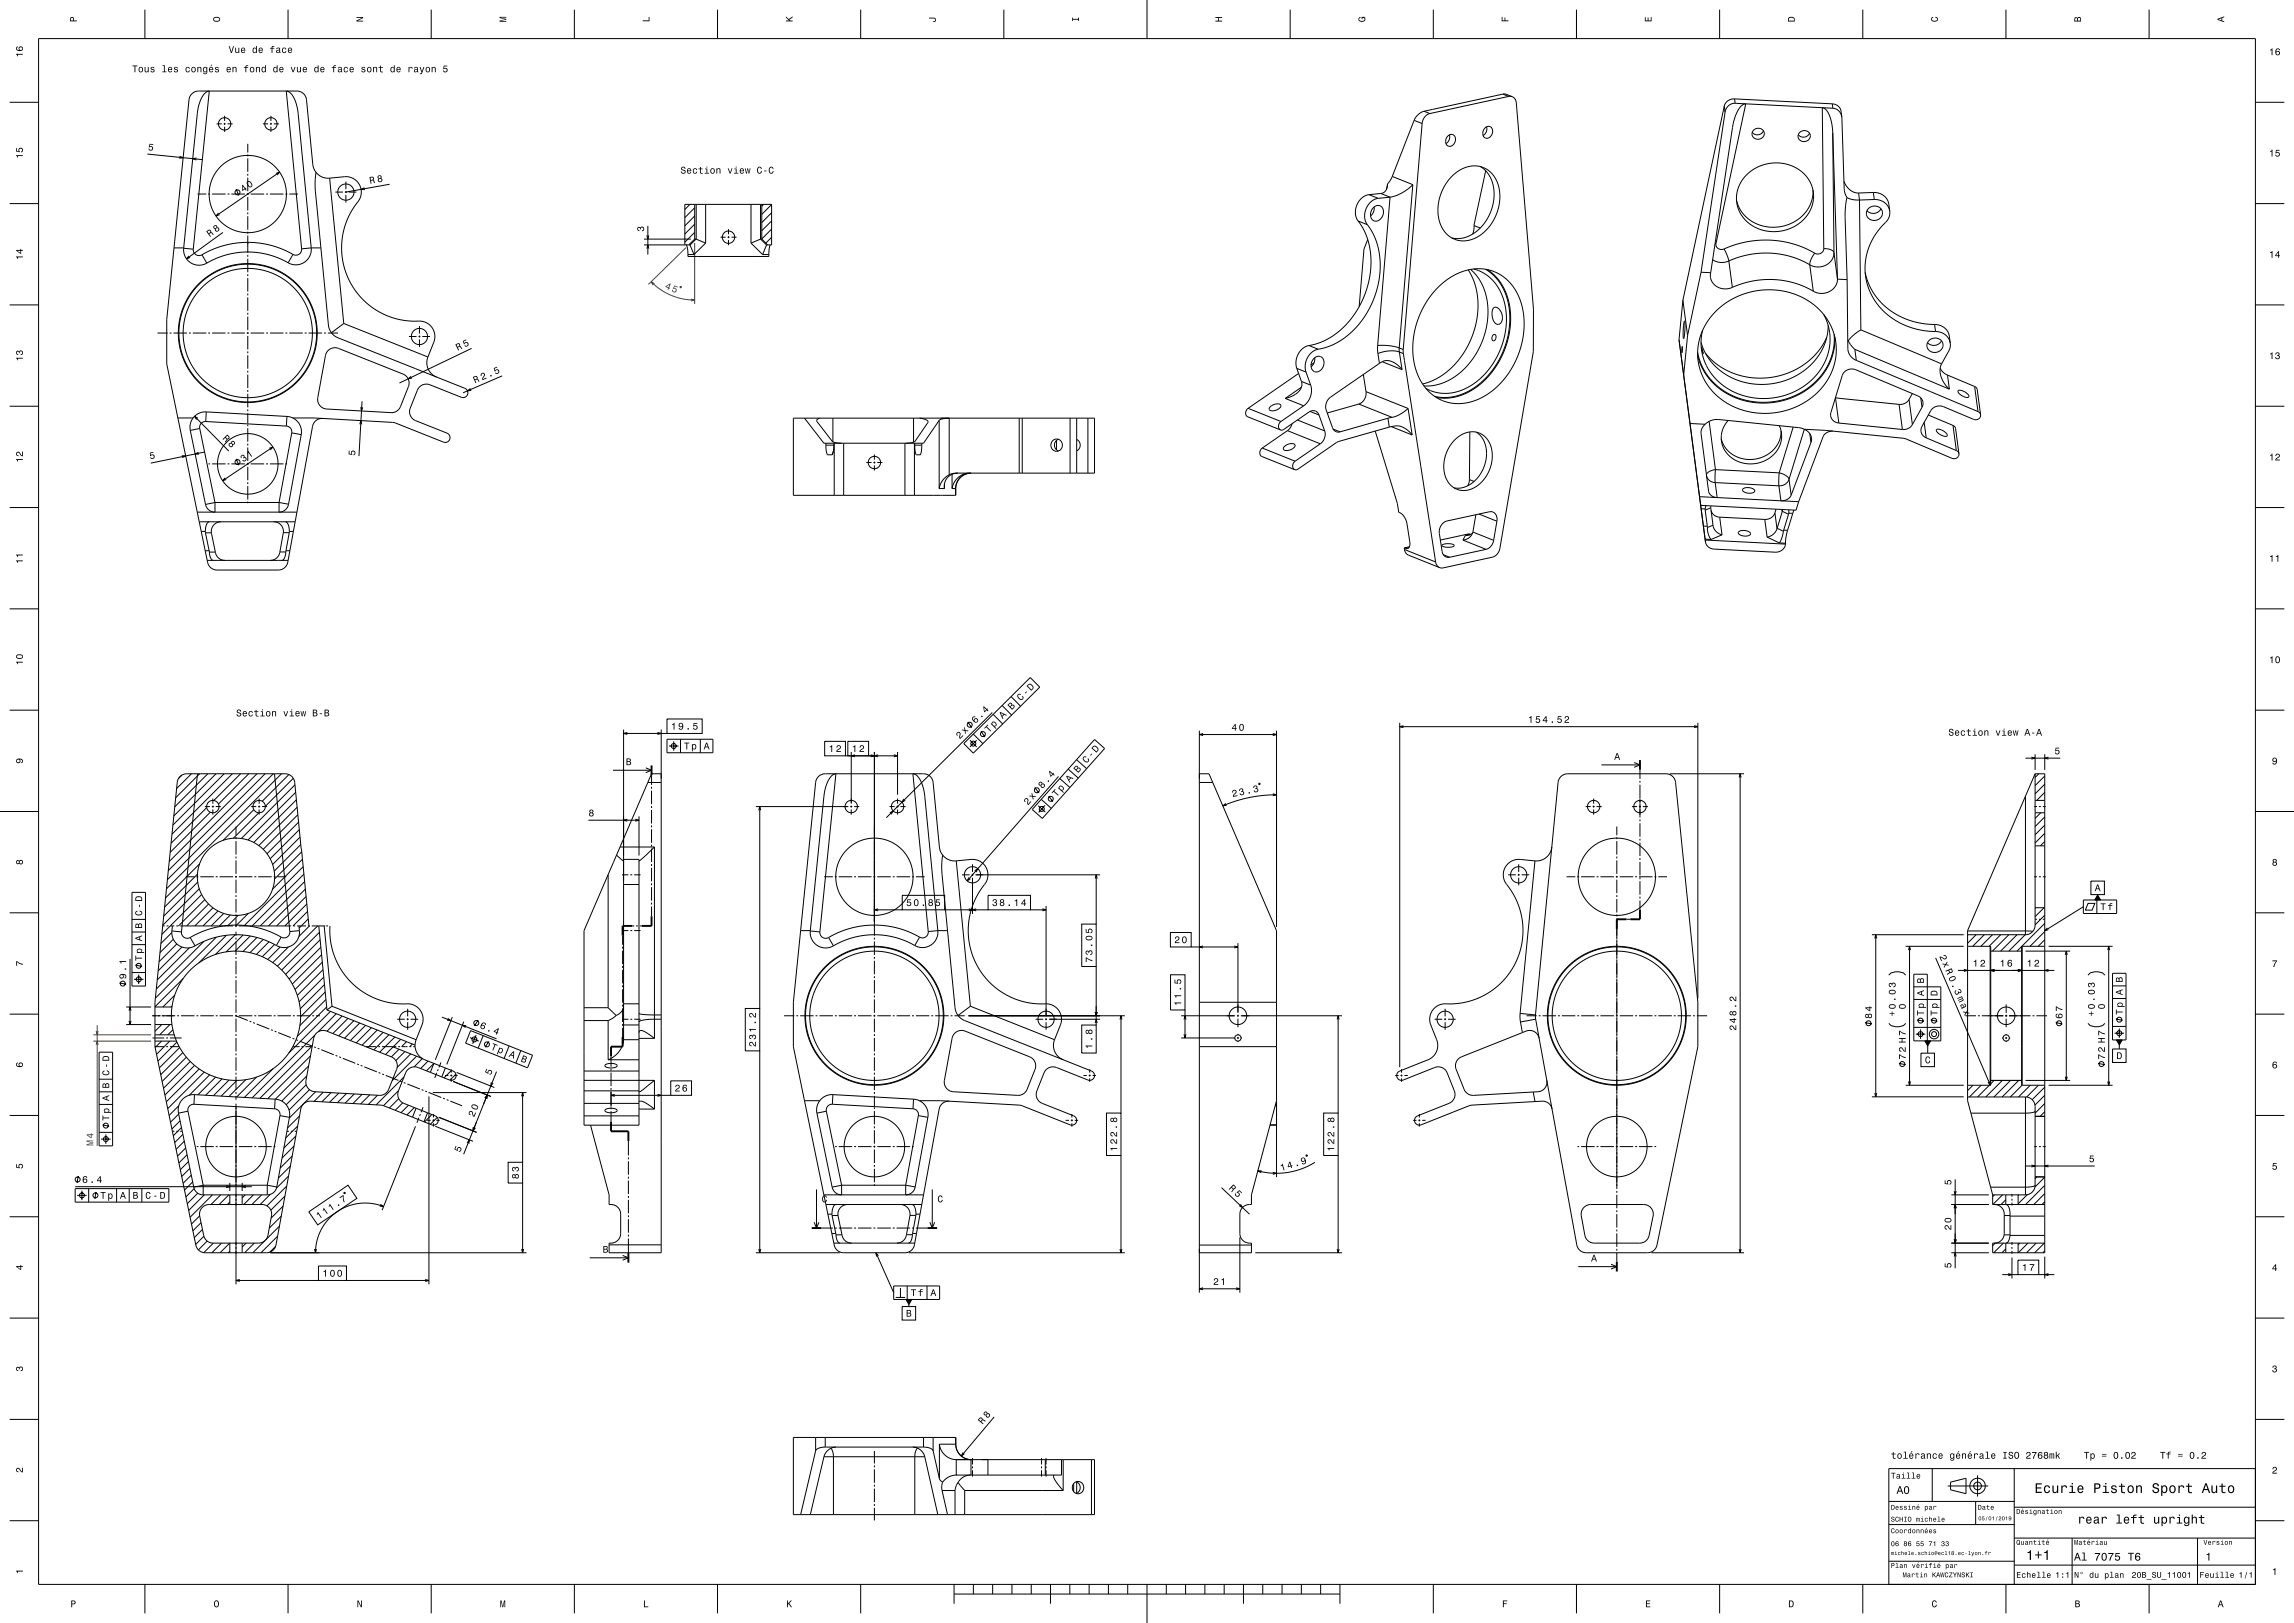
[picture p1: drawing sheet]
<svg xmlns="http://www.w3.org/2000/svg" width="1189mm" height="841mm" viewBox="0 0 1189 841" stroke-linecap="round" stroke-linejoin="round" font-family="sans-serif">
<g fill="none" stroke="#000" stroke-width=".52">
<path d="M75 5v15M149 5v15M223 5v15M298 5v15M372 5v15M446 5v15M520 5v15M595 0v20M669 5v15M743 5v15M817 5v15M891 5v15"/>
<path d="M965 5v15M1040 5v15M1114 5v15M20 20h1149v801h-1149zM5 53h15M738 58l-3 1-2 3M738 58l3 1M741 59l-3 2-1 3M779 49l5 1M779 49l-41 9M779 49l3 1M782 50h2"/>
<path d="M782 50l-41 9M784 50l1 1 1 2 9 107v22l-18 104-1 2-2 1-26 5h-2M894 55v3M894 55l-22 101M894 58l-12 83M899 51l-3 1-2 3M899 51v3M899 51l51 3M899 54h6M899 54l-3 1-2 3M905 54h-2l-2 3-3 7-11 77M905 54l45 2"/>
<path d="M905 54l-16 72M950 54h2l1 2 2 5M950 54v2M950 56l3 1 2 4M1169 53h15M112 64h3M116 64h1M116 60v3M116 64v1M116 66v2M118 64h3M128 75v4"/>
<path d="M136 64h3M140 64h1M140 60v3M140 64v1M140 66v2M142 64h3M733 62l4 2M733 62l-11 29M737 64l-10 117M750 71l2-1 2 1v3l-2 2a2.7 2.7 0 0 1-3-2 2.7 2.7 0 0 1 1-3zM751 70v2l-2 2M770 66l2-1 1 2v2l-1 2a2.7 2.7 0 0 1-4-1 2.7 2.7 0 0 1 2-4z"/>
<path d="M770 66v2l-1 2M914 68l-1 1-2 1h-1l-2-1M938 69l-1 1-2 1h-2l-1-1M950 69l-2-9-1-3-2-1v73M950 69l1 62M950 69l2 76M955 61l1 37 1 4M128 80v1M128 82v7M128 90v1M128 92v7M164 89l-1 10 7 69 2 4 3 3 66 26a2.5 2.5 0 0 1 1 3 2.5 2.5 0 0 1-3 2l-16-7h-3l-2 1-1 2-4 9-1 4 2 2 18 7a2.5 2.5 0 0 1 1 4 2.5 2.5 0 0 1-3 1l-26-10-41-2h-11"/>
<path d="M171 92h-3l-2-1-2-2-2-2-3-36-1-1-1-2-3-1h-51l-2 1-2 1-1 3-8 76M171 92h8h3l3 2 2 4v4l-7 12-3 10v6l1 6 1 6 3 5 6 9 9 6 9 3 6 1 7 1 4 2 2 2v4l-3 10M171 92l7 76M174 100h4M179 100h1M179 94v4M179 99v1M181 100h4M719 95v3M719 95l-1 4-2 1M722 91l10 5M722 91l-3 4"/>
<path d="M732 96a22 22 0 0 1-12 6M732 96l-7 84M753 91l3-2 3-2 4-1h4l3 1 3 2 2 3 2 4v4v4l-1 5-1 4-6 7-3 3-4 1-5 1-5-2-3-3-3-5-1-6 1-6 3-6zM767 86l4 4 3 6v7l-1 7-4 6-5 5-6 2h-6M770 88l-6 29M905 91l6-4 7-2h7l7 2 5 5 3 6v6l-2 6-3 4-3 2-3 2-5 1-8 1-8-3-3-2-2-3-2-4-1-3v-4l1-4 2-3zM940 98l-1 7-4 6-6 4-7 3-8-1-6-2-5-5-3-6M956 94l3 5 2 1h2M971 100h4l2 2 2 3v4M971 100v3M971 100h-8M5 106h15"/>
<path d="M102 101h5M108 101h1M110 101h7M118 101h1M120 101h7M128 101h1M128 100v1M128 102v7M128 110v1M128 112v7M130 101h7M138 101h1"/>
<path d="M140 101h7M148 101h1M150 101h4M179 101v4M358 106l-3 3M360 116l-5 5M360 112l-5 5M360 108l-5 5M360 106v18M361 106v18M366 106v20M378 119v2"/>
<path d="M389 106v20M394 106v18M395 106v18M396 106l-1 1M400 119l-5 5M400 114l-5 6M400 110l-5 5M400 106l-5 5M400 106v21h-3M400 106h-45v21M704 115l4 8 2 9v11l-3 10-5 10-7 8-8 5-9 3M704 115l5 1"/>
<path d="M709 116l4 8 2 10v11l-3 10-5 10-7 8-8 5-9 3M710 101l-4 1-3 4v5l1 4M710 101l4 2M712 108l3-2 1 1 1 2v3l-3 2h-2l-1-2v-2zM712 107v3l-2 2M714 103l-3 1-3 4-1 5 2 3M716 100l-6 1M716 100l4 2M720 102l-6 1M720 102l-6 77M764 117l-1 4M764 117l3 1"/>
<path d="M957 102l-1 10 1 33M957 102l3 1 4 1M963 100l1 4M964 104v67M969 108l2-1h3l2 3-1 2-3 2h-3l-2-3zM971 103l3 1 3 1 2 2v2M971 103l-7 1M975 108l-1 2-2 1-3-1-1-1M979 109v4l-8 9-3 9-1 9 2 10 2 4 3 5 4 4 4 3 10 4 11 2M1169 106h15M90 128h5M90 128l-4 38v23l17 81"/>
<path d="M95 129l1 4 3 3 4 1 4-1M95 129h5M95 128l7-71 3-7 2-2 1-1-8 82M95 128v1M100 129a3 3 0 0 0 2 3 3 3 0 0 0 3 0M105 132l2 4M128 120v1M128 122v9M128 132v1M128 134v7M149 136l-10-4-11-1-11 1-10 4M152 132l-6-3-6-2-12-1h-6l-6 1-11 5"/>
<path d="M152 132l-3 4M156 129a3 3 0 0 1-4 3M161 128l-7-71-2-7-2-2-2-1 8 82M161 128v5l-3 3-5 1-4-1M161 128l-5 1M161 128h5M334 127h24M334 124h24M356 127v1l1 4M357 132h3M357 132v1h42v-1M358 127h.1"/>
<path d="M358 127l2 5M360 120l-5 6M360 124h1M360 124l-3 3M361 124h.1M361 124l-3 3M361 124l5 2M366 126l-6 6M373 123h3M377 123h1M378 122v1M378 124v3"/>
<path d="M379 123h3M389 126l6 6M394 124l-5 2M394 124h1M394 124h.1M394 124l3 3M395 124l3 3M395 132h4M397 127l-2 5M397 127h.1M399 127v5M400 123l-3 3"/>
<path d="M709 124l-2 5-3 30M761 140l3 7 2 9-1 9-2 10-5 8-6 8-7 5-8 3M762 140l3 3 3 3 2 5 1 5v10l-3 11-5 10-8 7-8 5-5 1h-4M764 139l5 2 4 4 4 4 2 6 2 6v6l-1 7-2 7-3 6-4 6-5 4-5 4-6 2-6 1-5-1-5-2M770 140l4 3 3 4 3 4 2 6 1 6-1 6-1 6-2 7-3 6-3 5-4 4-5 4-5 3-5 1-5 1-5-1M771 140l4 3 3 4 3 5 1 5 1 6v6l-1 7-2 6-3 5-4 6-4 4-4 4-5 3-5 2h-5h-6M888 135l4 1 4-1M889 126h.1M889 126a2.9 2.9 0 0 0 5 3M894 129l11-4 13-1 12 2 11 5M894 129l2 6M896 135l10-3 11-1 11 2 10 4"/>
<path d="M896 135l2 14M938 137l2 14M941 131l-2 4-1 2M945 129a3 3 0 0 1-4 2M945 129h4l2 2M951 131l-2 4-3 2-4 1-4-1M951 131l1 14M5 158h15M128 142v1M128 144v7M128 152v1M128 154v7"/>
<path d="M745 149l6-5 6-3 7-2 6 1 6 2 5 3 5 6 2 6 2 7v8l-2 9-3 7-4 7-6 6-5 4-7 3-4 1h-5l-5-1-4-1-4-3-3-4-2-4-2-5-1-5-1-6 2-11 4-10zM774 160a2.4 2.4 0 0 1 4 1 4 4 0 0 1-1 7 6 6 0 0 1-3-8zM872 156l3 18M872 156l-2 20 14 105M882 141h5M882 141l-7 33M887 141v4l3 3 4 2 4-1M887 141h.1M898 149l10-3 11-1 11 2 10 4M952 145l-1 3-3 3-4 1-4-1M952 145h5M957 145l1 36 1 4 3 2"/>
<path d="M967 141l1 5 3 6 4 4 4 5 5 3 6 2 6 2h7M1169 158h15M82 173h5M88 173h1M90 173h7M98 173h1M100 173h7M108 173h1M110 173h7M118 173h1M120 173h7M128 173h1"/>
<path d="M128 162v1M128 164v7M128 172v1M128 174v7M130 173h7M138 173h1M140 173h7M148 173h1M150 173h7M158 173h1M160 173h7M168 173h1"/>
<path d="M170 173h5M178 168l44 17M178 168l-6 4M212 174h4M217 174h1M217 169v4M217 174v1M217 176v4M219 174h4M678 179l-3 1-2 3-1 4v4M678 179l5 2M714 179h6l5 1"/>
<path d="M714 179v4M774 174a.9 .9 0 0 1 1-1 .9 .9 0 0 1 0 1v1a1.3 1.3 0 0 1 0 1 1.3 1.3 0 0 1-1 0zM872 180v3zM873 166v5v4l-1-4zM875 174l-2 20M889 162l5-4 5-4 6-2 7-2h6l7 1 6 2 6 3 4 3 5 5 3 5 2 5 1 6-1 6-1 6-3 5-4 5-6 5-6 4-7 2-8 1h-7l-8-2-6-3-6-5-4-5-3-6-2-6v-7l2-7 3-6zM945 163l3 7 1 7-2 7-3 6-4 6-6 5-7 3-8 2h-8l-8-1-7-3-6-5-4-5-3-7-1-7v-7M947 175l-5 7-7 7-8 4-9 3h-10l-9-2-9-5-6-6M948 169l-1 5-2 5-2 5-4 5-5 4-5 3-5 2-6 1h-6l-6-1-6-1-5-3-4-3-4-4-3-5-2-5M951 173v6l-2 6-2 6-4 5-5 4-5 4-7 3-7 1h-6h-7l-7-2-5-3-5-4-4-5-3-5-2-6M951 175v6l-2 6-3 5-3 5-5 4-6 4-6 2-6 1-7 1-7-1-6-2-6-3-5-3-4-5-3-5-2-6M958 176v1"/>
<path d="M958 177l3 4M964 171l-4 3-2 3M964 171l42 18M1000 176l3-1 2 1 2 2v3l-3 2-4-1-1-3zM1003 168l3 1 3 2 1 2 1 5M1003 168v4M1003 172h3l2 1 2 2 1 3M1006 177l-1 1-2 1h-2l-2-1M1011 178l-1 3-4 8M128 182v1M128 184v7M128 192v1"/>
<path d="M128 194v7M170 182l3-2h2l35 15 2 2v2l-5 13-2 1-2 1-34-2-3-1-1-2v-3l4-22zM222 185l-1 3 1 3 2 3 2 1M672 191l5 2M672 191l3 7M673 194l-26 18M675 198v2l-2 3-3 2-4 1M675 198l4 2M677 193l2 7M679 200l1 2-1 3-1 3-2 2M681 186l3-1h1l1 2v3l-3 3-2-1-1-1v-3zM681 188l-1 1"/>
<path d="M681 185v3l-1 2M683 181l-3 1-2 3-1 4v4M707 194l1 9M714 183l1 5M715 188l-26 18-1 2-1 4 4 10 1 2h3M715 188a7 7 0 0 1 10 2l2 2M716 187l11 5M725 180v2M725 180l2 1M725 182h-5l-6 1M725 182l2 1M725 182l2 10"/>
<path d="M727 181v2M727 183l17 108M882 180l1 3zM961 181l49 21M961 181l1 6M962 187l63 26M1006 191l1 2 2 1M1006 189v3a13 13 0 0 0 4 10M1009 194l1 8M1009 194l14 6M5 211h15M92 217h8"/>
<path d="M107 218a3 3 0 0 0-3 4M107 218l41 3M107 213l-4 1-3 2-1 3v4M107 213v5M107 213l42 3M128 202v1M128 204v7M128 212v1M128 214v5M128 220v1M149 216l3 1 3 2 1 3v3M149 216l-1 5"/>
<path d="M167 217l-3 1-2 3-13 69M417 217l10 13h52l8-12M425 217h-2v1l8 11 5 1M432 217v12M473 217v12M477 217l3 1 1 1-7 10-5 1M487 218v35M488 217h4M492 217h-3l-2 1M492 217v29M528 217v28M530 217v28"/>
<path d="M555 217v28M558 217v28M564 217v28M647 212h-1a2.5 2.5 0 0 0 1 4l17 7M647 212l17 6M658 211l4-2h1l1 1-1 2-3 1-2-1zM664 218l-1 1a2.5 2.5 0 0 0 1 4M666 206l10 4M670 220l-3 3M672 218l15 5M675 201l-9 5M676 210l-12 8"/>
<path d="M679 213l5 2M684 215l-2-2h-3l-14 10h-1M684 215l3 8M704 209l18 7M704 209l-16 5M708 203l-1 4-3 2M708 203l22 9M719 217l-24 7M719 217l1 4M722 216l-3 1M730 212l-5 3-3 1M730 212l2 13"/>
<path d="M876 219l8 1M884 220l-2 2v2l4 31 1 2 3 1-1-8M884 220l3-2 3-1 42 5h3M886 218l3 25M896 218l-3 3-1 4v3l1 4 2 3 3 2 3 2 4 1h4l4-1 4-1 3-3 2-4 1-3v-4l-1-3M953 219l33 4M984 210l-33-4 2 13M984 210l2 13M989 207l-2 2-3 1M989 207l2 13M991 204l-2 3M996 206v5"/>
<path d="M996 211l1-3-3-3-32-13-3-1-3 1-1 2-6 20 1 3 3 2M996 211l-5 9M997 219l1 8M999 215l13 5M1015 202h1l3 1 1 1v2h-1l-2-1-2-1zM1023 200l2 2 2 13M1023 200l2 13M1025 213l2 2M1027 215a2.5 2.5 0 0 1-4 2l-16-6h-4l-2 2-5 9v3l2 2M1169 211h15M99 223l8 38M104 222l7 38"/>
<path d="M104 222l-5 1M128 222v7M128 230v1M128 232v7M128 240v1M148 221h1a3 3 0 0 1 2 3M151 224l-6 36M151 224l5 1M156 225l-6 36M428 231l1 4 2 1M428 231h4M428 230v1"/>
<path d="M432 234l-1 2M432 231v3l-1 2M432 230v1M432 230v27M437 230v27M449 240h3M453 240h1M453 236v2M453 239v1M455 240h2M469 230v27M474 230v27"/>
<path d="M474 231l1 5 2-1 1-4M474 230v1M474 231h4M478 230v1M548 228v5M549 228l-2 1v2v2l2 1M558 228l1 1 1 2-1 1-1 2M654 232v1a2.5 2.5 0 0 0 0 4l17 6M654 232l17 7M666 231l3-1h2v1l-1 1-3 1h-2zM667 223l17 7M667 223l-13 9"/>
<path d="M671 239v1a2.5 2.5 0 0 0 0 3M684 230l-13 9M687 223v4l-3 3M691 222l4 2M713 223l11 38 1 4 2 2 2 4 2 11-1 2h-2M720 221l-27 8-20 14h-2M720 221h5a10 10 0 0 1 7 4M721 221l11 4M754 228l5-4h6l3 1 2 1 3 5v7l-2 7-4 5-5 4h-4l-4-1-3-3-2-4-1-4 1-5 2-5zM762 224v25M765 224l3 3 2 5v5l-1 5-3 5-4 4-4 2h-4M923 223l-1 5-3 5-4 3-6 2h-5l-6-2-4-4-2-5"/>
<path d="M929 221l-7 24M935 222l3 3 1 2v2M935 222l11 1 41 4 25 10a2.5 2.5 0 0 0 3-2M935 222l-8 26M938 225l1 4M939 229l-11 28M950 223l-3 1-2 2-13 34M991 220l-2 2-3 1M998 227l16 6M1004 223h3l2 2v1h-1l-2-1-2-1zM1012 220l2 2 1 13M1012 220l2 13"/>
<path d="M1014 233l1 2M108 240h1M110 240h7M118 240h1M120 240h7M128 240h1M128 242v7M128 250v1M128 252v7M128 260v1M130 240h7M138 240h1"/>
<path d="M140 240h7M148 240h1M453 241v3M487 253h2M489 251v2M492 246l4-1h71v-28h-156v40h84v-4M492 246a10 10 0 0 0-5 7M493 253h2M493 246v7M497 245a7 7 0 0 0-8 8M500 245a10 10 0 0 0-7 8M500 245h.1"/>
<path d="M502 245h-2M503 245l-4 1-2 3-2 3v5M503 245l-3 1-2 2-2 2-1 3M762 249l-1 3M762 249h2M881 257l51 3M885 247l1 2 3 1M889 250l33 2M889 243v7M889 243l-3 1-2 2M889 243l33 2M903 253h2h2l2 1v1h-1h-2h-3z"/>
<path d="M922 252l1 8 3-1 2-2M922 245l4 1 1 2M922 245v7M927 248l-2 3-3 1M927 248l1 9M932 260l-1 4-50-2M5 263h15M102 265h52M103 270l5 22 1 2 1 1h2h33l3-1 1-4M103 270h50M104 275h2M106 275v1"/>
<path d="M106 276h4M106 276l2 9M108 270a5 5 0 0 0-2 5M111 260v5l-3-1-1-3M111 260h34M111 260l-4 1M115 270l-4 2-1 3 2 11M142 270l3 2 2 2-2 12M145 260v5l3-1 2-3M145 260l5 1M147 276h3M148 270a5 5 0 0 1 2 5"/>
<path d="M150 276l-2 9M150 275v1M150 275h2M758 280l12 5M760 277l-2 3M762 277h.1M762 277h-2M762 277l-15 3M763 276l-1 1h-2M763 276l-1 3-4 1M763 276l11 4M765 267l-2 9"/>
<path d="M767 266l9 4M774 280l-1 3-3 2M776 270l-1-3-2-2-23 5-2 1-1 2-1 2 1 11 2 2 2 1M776 270l-2 10M881 261l1 3h2M884 264h.1M884 264l1 9M884 262v2M885 273h.1M885 273h-2l1 6 3 1M885 273l1 4 1 3M887 263l1 9a6 6 0 0 0 5 5"/>
<path d="M887 263l-3 1M887 262v1M887 265l1 2 3 1M888 272l-3 1M891 268l2 9M891 268l24 1M893 277l-6 3M901 276l4-1 2 1v1l-1 1h-3l-2-1zM915 269l1 9M916 278l6 3M920 266l-2 2-3 1M920 266l1 8"/>
<path d="M921 264l-1 2M921 274a6 6 0 0 1-5 4M921 274h.1M921 274l3 1M924 264v1M924 265l-3 9M924 265l3 1M924 265h.1M924 275l-2 6M924 275h.1M924 275h3M927 275l-2 6"/>
<path d="M927 266l-3 9M927 266h.1M927 266h2M927 264v2M929 266l-2 9M930 264l-1 2M1169 263h15M106 285h2M107 290h42M108 285l1 1M109 286a4 4 0 0 0 2 4M109 286h3"/>
<path d="M112 286l1 3 4 1M145 286l-2 3-3 1M145 286h3M148 286a4 4 0 0 1-2 4M148 285v1M148 285h2M728 284v1M728 284h.1M728 285l1 2 1 1 16 6M728 285l16 6M730 284h-2M731 283l-3 1"/>
<path d="M744 291l1 2 1 1M748 282h3l3 1h-1l-3 1-2-1zM748 287l3 2M770 285l-19 4M884 281l1 2 3 1 32 2 4-1 2-3M884 281v-1l42 2M922 281h3M925 281l1 1M5 315h15M1169 315h15M5 368h15M323 378v161"/>
<path d="M325 380h-2l2 1M341 380h2l-2 1M343 378v271h-27v-5l3-1 3-3v-12l-2-3-4-1v-5l-10-36M346 373h18v7h-18zM502 374l2 3M508 379l2 3M514 369l-55 55M515 370l5 5M519 366l5 5M524 361l5 5M622 379v291M662 379v101"/>
<path d="M725 375v178M725 377h155M727 376l-2 1h2M878 376l2 1h-2M880 375v142M1169 368h15M318 399h20M323 380h23M335 398l3 1-3 1M346 383h24v7h-24zM347 387h5M349 384v5"/>
<path d="M353 383v7M363 383v7M427 384h11v8h-11zM438 392h27M439 384h11v8h-11zM441 390v26M443 391l-2 1h2M451 391l2 1h-2M453 390v95M455 391l-2 1h2M463 391l2 1h-2M465 390v22"/>
<path d="M500 385l34-34 5 5-35 34zM503 384l3 3M504 380l5 5M506 384l-3 3M554 399l5 4M558 394l5 4M567 383l6 5-33 36-5-5zM622 381h40M624 380l-2 1h2M660 380l2 1h-2M830 396h20M847 395l3 1-3 2"/>
<path d="M850 399v5M1050 393h18M1053 392l2 1h-2M1055 391v8M1060 391v8M1062 392l-2 1h2M94 402l-1 1M99 401l-7 8M102 401l-8 82M103 401l-12 12M106 418h3M107 418l-18 19"/>
<path d="M108 401l-17 17M110 418h1M110 414v2M110 417v1M110 419v3M112 418h2M112 401l-22 22M116 401l-26 27M120 401l-31 31M125 401l-14 14M129 401l-16 16M130 418h3"/>
<path d="M132 420l-16 15M133 401l-45 45M134 418h1M134 414v2M134 417v1M134 419v3M136 418h2M137 401l-50 50M142 401l-55 55M142 401l8 82M146 401l-60 60M150 401l-14 14"/>
<path d="M152 403l-14 15M153 407l-28 27M153 411l-24 24M154 414l-22 23M154 418l-20 20M336 405h7M338 402v5M338 408v1M338 410v7M338 418v1M338 420v7M343 401h-5l-35 81v101h28v-138h-8"/>
<path d="M392 418h48M393 420l1-2v2M394 418v105M441 418h1M441 417v1M441 419v3M443 418h2M461 418h3M465 418h1M465 414v2M465 417v1M465 419v3"/>
<path d="M467 418h2M468 414l-1 2 2-1M536 408l2 3M538 418l4 3M540 414l5 5M542 417l-4 4M544 413l2 2M549 402l-48 54M549 403l6 5M622 401h5l35 81v128M622 405h7M635 416l-1 2 2-1"/>
<path d="M653 406v1zM660 411l2 1h-2M662 412l-15 1-13 5M822 418h3M826 418h1M826 414v2M826 417v1M826 419v3M828 418h2M846 418h3M850 418h1M850 405v1"/>
<path d="M850 407v17M852 418h2M865 401h39M901 403l1-2v2M902 401v248M1050 413v71M1054 418h2M1055 401v79l-2 3-3 1M1055 401h5v248h-27v-5h27M1055 401l-35 81v88l2 7M1055 415h5M1057 401l-2 2"/>
<path d="M1057 418h1M1059 418h1M1060 411l-4 4M1060 406l-5 5M1060 402l-5 5M0 421h20M109 421l-21 21M122 428v5M122 434v1M122 436v7M134 421l-13 13M154 422l-18 18"/>
<path d="M155 426l-17 16M155 430l-15 15M156 434l-15 14M156 438l-14 13M305 425h26M321 439h18M325 424l-2 1 2 1M329 424l2 1-2 1M331 423v20M338 428v1M338 430v7M338 438v1"/>
<path d="M338 440v7M339 439l-8 7M339 439v99M461 421l2-1-1 2M804 439l-1 3-2 2-2 2h-3M838 428v5M838 434v1M838 436v7M850 425v1M850 427v7M850 435v1M850 437v7"/>
<path d="M1055 421h5M1055 438h5M1058 421l-3 3M1060 436l-2 2M1060 432l-5 5M1060 428l-5 5M1060 423l-5 5M1169 421h20M96 454h5M102 454h1M102 453l-17 17M102 457l-17 18"/>
<path d="M103 448l-17 17M104 454h7M112 454h1M114 454h7M122 454h1M122 444v1M122 446v7M122 454v1M122 456v7M124 454h7M132 454h1M134 454h7"/>
<path d="M142 454h1M144 454h4M156 441l-14 14M157 445l-16 16M157 449l-31 31M158 453l-27 27M158 457l-23 23M315 453v69M320 443l3 3M322 453h4M323 446h.1M323 458h8"/>
<path d="M327 453h1M329 453h3M338 448v1M338 450v7M338 458v1M338 460v7M427 454h5M433 454h1M435 454h7M443 454h1M445 454h7M453 454h1"/>
<path d="M455 454h7M463 454h1M465 454h7M473 454h1M475 454h4M489 443l-1 10 7 69 1 4 4 3 66 26a2.5 2.5 0 0 1 1 3 2.5 2.5 0 0 1-3 2l-17-7h-4l-2 3-4 10v2l1 2 2 2 16 6a2.5 2.5 0 0 1 2 3 2.5 2.5 0 0 1-3 2l-26-10-41-3h-11M496 446h-3l-3-1-1-2-2-2-3-36-1-2-2-1-2-1h-52l-2 1-2 1v2l-12 114v23l21 103 2 3 3 1h32l4-1 1-4M496 446l8-1 3 1 3 2 2 4v4l-7 11-2 6-1 5v6l1 6 1 6 3 5 6 8 9 7 8 3 6 1h8l4 2 2 3v4l-3 10M496 446l7 75M499 453h4M502 455l-1 1 2-1M504 453h1"/>
<path d="M504 448v4M504 453v1M504 455v18M505 451l2-1-1 2M506 453h64M568 455v-2l1 2M568 453v26M782 453h4M787 453h1M787 448v4M787 453v1M787 455v4"/>
<path d="M789 453h4M796 446l-9-1-3 1-3 2-2 4 1 5 4 6 3 6 2 10v7l-1 6-2 5-3 6-6 7-9 6-9 4h-12l-3 2-2 3-1 3 4 12v3l-1 3-3 3-16 6a2.5 2.5 0 0 0-1 3 2.5 2.5 0 0 0 3 2l17-7h2l2 1 2 1 4 10v4l-2 2-17 7a2.5 2.5 0 0 0-2 4 2.5 2.5 0 0 0 4 1l26-10 37-2 3 1 1 3M796 446l-8 79M812 454h5M818 454h1M820 454h7M828 454h1M830 454h7M838 454h1M838 444v1M838 446v7M838 454v1"/>
<path d="M838 456v7M840 454h7M848 454h1M850 454h7M850 445v1M850 447v7M850 455v1M850 457v7M858 454h1M860 454h4M1054 454h2M1057 454h1"/>
<path d="M1059 454h1M1084 457h7v7h-7zM5 473h15M84 480h1M86 480h1M88 480h2M89 480v2M91 480h1M93 480h28M103 461l-19 18M105 464l-21 20M106 466l-13 14"/>
<path d="M108 468l-11 12M110 470l-9 10M113 472l-8 8M116 473l-7 7M119 474l-5 6M122 480h1M122 464v1M122 466v7M122 474v1M122 476v4M123 474l-5 6M124 480h27"/>
<path d="M129 473l-7 7M154 480h5M155 480v2M158 461l-19 19M159 465l-16 15M159 468l-11 12M159 472l-7 8h1M160 480h1M160 476l-5 5M160 480l-7-75-1-2-2-2h-2h-51l-3 1-2 1v2l-12 114v23M160 480l-5 5M162 480h6"/>
<path d="M165 480l-21 21M165 480l4 43M168 480h.1M168 480l4 41M169 480h1M171 480h.1M171 480v8l3 8 4 8 5 6 6 5 6 3 8 2h10l3 2 2 1 1 3v3l-3 10M328 480h1M330 480h1M332 480h1M338 468v1M338 470v5"/>
<path d="M453 471h15M455 471h-2l2 1M468 464h22v7h-22zM490 471h22M502 471h2l-2 1M506 471h-2l2 1M512 464h22v7h-22zM534 471h8M540 471h2l-2 1M542 469v58M561 479h7v22h-7zM838 464v1"/>
<path d="M838 466v7M838 474v1M838 476v11M843 476h2M850 465v1M850 467v4M1055 470h5M1055 476h1M1055 470v1M1057 476h1M1059 476h1M1059 470l-4 5"/>
<path d="M1060 474l-5 5M1060 478l-15 15M1080 466h17v7h-17zM1080 470l-20 12M1082 468h4l-2 4h-3zM1087 466v7M1087 464l2 2h-3zM1087 464h.1M1169 473h15M67 497v34M89 483l-6 6M89 482l1 5 3 3 4 1 4-1"/>
<path d="M89 482l5 1M90 487l-7 7M92 489l-10 9M94 483a3 3 0 0 0 1 3 3 3 0 0 0 4 0M94 491l-12 12M98 491l-17 17M99 486l2 4M106 488l-25 25M112 486l-31 31M117 485l-14 14M122 484l-10 11M122 483v2"/>
<path d="M122 486v1M122 488v7M122 496v1M122 498v7M126 485l-9 8M130 485l-8 8M133 486l-7 7M136 487l-6 7M139 488l-6 7M142 489l-6 7M143 490l-10-4-11-2-11 2-10 4M145 491l-6 6"/>
<path d="M146 486l-6-3-6-2-6-1-6-1-12 2-6 2-5 3M146 486l-3 4M150 491l-9 8M150 483a3 3 0 0 1-4 3M155 482l-1 4-2 4-5 1-4-1M155 482l-5 1M166 483l-20 20M166 487l-18 18M166 491l-16 16M167 495l-16 15M167 499l-14 14M322 482h4"/>
<path d="M323 485v5M323 491v1M323 493v7M327 482h1M329 482h3M415 482h5M420 482l7-71 3-7 1-2 2-1-8 82M420 482l1 5 3 3 4 1 4-1M420 482l5 1M425 483a3 3 0 0 0 1 3 3 3 0 0 0 3 0M429 486l3 4M453 486v1"/>
<path d="M453 488v7M453 496v1M453 498v7M474 490l-10-4-11-2-11 2-10 4M477 486l-6-3-6-2-12-2-12 2-6 2-6 3M477 486l-3 4M481 483a3 3 0 0 1-4 3M486 482l-7-71-2-7-2-2-2-1 8 82M486 482l-1 4-3 4-4 1-4-1M486 482l-5 1M486 482h5M607 483h10v8h-10z"/>
<path d="M617 491h25M624 490l-2 1h2M640 490l2 1h-2M642 489v36M838 487v10M838 497v10M970 484h48M972 486v-2l1 2M972 484v84M988 490h30M989 492l1-2v2M990 490v72"/>
<path d="M1003 496l29 66M1020 482l34 1M1020 490h12M1020 484h30M1020 484v1M1024 484l-4 5M1028 484l-6 6M1032 490v72M1032 493h16M1033 484l-6 6M1037 484l-6 6M1041 484l-8 9"/>
<path d="M1045 484l-8 9M1048 490v72M1048 490h12M1050 484l-9 9M1050 493h23M1060 487l-4 3M1060 483l-8 7M1061 481l-1 1h2M1062 490h33M1070 495l1-2v2M1071 493v67M1092 492l1-2v2"/>
<path d="M1093 490v72M62 509l3 1M91 516l-7 6M95 507l-15 15M122 506v1M122 508v7M122 516v1M122 518v7M167 502l-13 14M168 506l-13 13M168 510l-12 13M169 514l-13 13"/>
<path d="M169 518l-14 13M323 501v1M323 503v7M323 511v1M323 513v7M453 506v1M453 508v7M453 516v1M453 518v7M568 501v30M607 505h7v18h-7zM622 519h40"/>
<path d="M838 507v10M838 517v10M979 505a6 6 0 0 1 9 0M992 511h14v28h-14v-34h7v34M992 518h14M1015 503h50M1018 502l2 1h-2M1034 502l-2 1h2M1046 502l2 1h-2M1062 502l-2 1h2M1082 505a6 6 0 0 1 9 0M1095 504h7v35h-7z"/>
<path d="M1095 517h7M1095 511h7M5 526h15M65 531h13M65 522h13M67 524v-2l1 2M67 529v2l1-2M79 526h4M79 538h6M80 531h9M80 522h9M80 539h11"/>
<path d="M80 536h10M84 539l-4 4M84 526h7M84 531l-4 3M86 538h1M88 539l-7 7M88 531l-5 5M88 538h6M89 522l2-7 3-7 5-6 6-4 6-3 7-2h8l7 2 7 3 5 4 5 6 3 6 2 8 1 7-2 7-2 6M89 531l1 6 3 5M89 522v9M89 521v1"/>
<path d="M90 534l-3 2M92 540l-10 10M92 526h1M94 526h7M102 526h1M104 526h7M112 526h1M114 526h7M122 526h1M122 526v1M122 528v7M122 536v1"/>
<path d="M122 538v7M122 526l6 3M124 526h7M129 529l1 1M131 530h1M132 526h1M133 531l7 2M134 526h7M140 534h1M142 526h1M142 534l1 1M144 526h7"/>
<path d="M144 535l7 3M152 538h1M152 526h1M153 539h1M154 526h7M155 540l7 2-27 27M162 526h1M163 536l-32 33M164 526h2M169 522l-15 15M169 534h-2h-2l-1 2-1 2-4 23v3l3 1 35 3 2-1 2-2 5-12-1-3-2-2M169 534l34 14"/>
<path d="M169 523l46 19M171 524l-21 22M172 521l44 18M172 521l-3 2M174 525l-9 10M177 526l-8 8M180 528l-7 8M183 529l-7 8M186 530l-7 8M189 531l-7 8M193 533l-8 7M196 534l-8 8"/>
<path d="M199 535l-8 8M202 536l-8 8M205 537l-8 8M206 528h4M208 539l-8 7M211 540l-3 2M211 528h1M211 523v4M211 528v1M211 530v4M213 528h4M216 539l-1 3"/>
<path d="M234 527l-8 22M240 529l-8 23M303 522h12M303 529h12M315 522l4 4M315 529v20M319 526l-4 3M322 528h4M323 521v1M323 523v7M323 531v1M323 533v4"/>
<path d="M323 539l-1 3a13 13 0 0 1-7 7M323 521v1a6 6 0 0 1-4 4M323 531h8M323 539h8M323 520h8M327 528h1M329 528h3M331 525l4 1h8M331 535v-1a2.1 2.1 0 0 1 4 1l4 3M331 538h8M343 528h-8l-4 2M386 523h8v22h-8z"/>
<path d="M406 526h6M413 526h1M415 526h7M423 526h1M425 526h7M433 526h1M435 526h7M443 526h1M445 526h7M453 526h1M453 526v1M453 528v7"/>
<path d="M453 536v1M453 538v7M455 526h7M463 526h1M465 526h7M473 526h1M475 526h7M483 526h1M485 526h7M493 526h1M495 526h5M495 536l2-2h3l35 14 1 2 1 3-5 13-2 1-3 1-33-2-3-1-1-2-1-3 4-22z"/>
<path d="M502 526h81M503 521l44 18M503 521l-6 5M537 528h4M542 528h1M542 528v1M542 530v4M544 528h26M547 539l-1 3 1 3 1 3 3 1M561 531h7v15h-7zM568 524v2l1-2M568 530v-2l1 2"/>
<path d="M580 528l1-2 1 2M581 526v51M612 526h28M612 538h28M614 528v-2l1 2M614 536v2l1-2M614 523v15M641 526h1M641 538h1M642 526v1M642 528v4M642 536h.1"/>
<path d="M642 537v1M642 539v1M643 526h53M643 538h1M693 528l1-2v2M694 526v51M744 528h4M749 528h1M749 523v4M749 528v1M749 530v4M751 528h3"/>
<path d="M788 525v5M788 525l8 1M788 530l1 5M789 535l-33 14-1 2-1 2 5 12 2 2 2 1 34-2 2-1 2-1 1-4M789 535l3-1h3l2 2 1 2M791 526h6M796 526l12-121v-2l2-1 2-1h52l2 1 2 1v2l12 114v23l-21 103-1 2-2 2h-2h-32l-3-1-1-2-22-118M796 526v2M796 528l-8 2M798 526h1M800 526h7M808 526h1"/>
<path d="M810 526h7M818 526h1M820 526h7M828 526h1M830 526h7M838 526h1M838 527v10M838 537v10M840 526h7M848 526h1M850 526h7M858 526h1"/>
<path d="M860 526h7M868 526h1M870 526h7M878 526h1M880 526h5M967 530l3 1M979 530a6 6 0 0 0 9 0M992 532h14M993 536h5M994 529h3M995 533v5M998 539h3l-2 3z"/>
<path d="M1001 529h3M1019 526h5M1025 526h1M1027 526h11M1038 538h.1M1039 526h1M1039 538h1M1040 520v5M1040 526v1M1040 528v4M1040 536h.1M1040 537v1"/>
<path d="M1040 539v1M1041 526h11M1041 538h1M1053 526h1M1055 526h6M1065 530l4 1M1082 530a6 6 0 0 0 9 0M1095 532h7M1096 535h5M1097 528l3 1M1097 539h3l-2 2zM1098 533v5"/>
<path d="M1169 526h15M80 542l22 103 1 3 2 1h33l3-1 1-1 14-72 1-2 1-2h3l37 2 22 8M80 542h5M86 542h1M88 542h5M93 542l5 7 7 6 8 4 9 1 9-1 8-4 8-5 5-8M93 543l-10 10M95 545l-12 12M97 548l-13 12M99 550l-14 14M101 552l-16 15M103 554l-17 17"/>
<path d="M106 556l-19 18M109 557l-11 11M112 558l-9 9M115 559l-8 9M119 560l-8 8M122 546v1M122 548v7M122 556v1M122 558v7M123 560l-8 8M127 559l-8 9M133 558l-10 10"/>
<path d="M142 554l-15 15M152 542h3M156 542h1M158 542h4M159 558l-13 13M160 552l-17 18M161 547l-22 22M163 542l1 1M165 543l1 1M167 544l6 3M174 547h1M176 548h1"/>
<path d="M178 548l6 3M185 551l1 1M187 552h1M189 553l6 2M190 542h5M196 542h1M196 556h1M198 542h7M198 557h1M200 557l6 3M203 542l16 6M206 542h1"/>
<path d="M207 544l-4 4M208 542h3M209 558l-14 15M210 545l-5 5M212 542h1M213 546l-7 7M214 541l-2 1M214 542h1M215 542l1 4 2 2 13 5M216 547l-13 13M219 549l-4 4M221 555l4-4-2 5"/>
<path d="M222 550l-4 4M226 556l-1 3M227 554v1M229 551l-2 2M229 558l-13-5h-3l-3 2-3 10M231 557h1M231 553l4 2a2.5 2.5 0 0 1 1 3 2.5 2.5 0 0 1-3 2l-4-2M231 553l-2 5M231 553v1M233 557h1M234 554v2M234 557v1"/>
<path d="M234 559v2M234 555l-4 4M235 557h2M236 557l-3 3M237 556l19 8M257 555l-17 43M303 560h36M303 555h28M314 552l3-1h2l1 1-1 1h-3h-2zM315 549h16M317 547v6M317 554v1"/>
<path d="M317 556v7M339 560l-7 6M339 560v15M394 545v104M453 546v1M453 548v7M453 556v1M453 558v7M562 557h1M564 557h1M565 554v2M565 557v1"/>
<path d="M565 559v2M566 557h2M622 542h40M723 557h2M726 557h1M726 554v2M726 557v1M726 559v2M728 557h2M838 547v10M838 557v10M984 551l4 1"/>
<path d="M996 546h7v7h-7zM999 542v4M1032 560h16M1034 560l-2 2M1038 560l-9 8M1042 560l-8 8M1046 560l-8 8M1050 560h23M1070 558l1 2v-2M1087 551l4 1M1095 544h7v7h-7zM1098 541v3"/>
<path d="M5 578h15M93 577l7 38M93 577l-5 5M93 573l-5 5M97 576l8 38M97 576l-4 1M101 572a3 3 0 0 0-4 4M101 572l41 3M101 567l-4 1-3 2-1 3v4M101 567l42 3M101 567v5M122 566v1"/>
<path d="M122 568v2M122 572v94M142 575a3 3 0 0 1 3 3M143 570h3l2 2 2 4v3M143 570l-1 5M145 578l-6 36M145 578l5 1M150 579l-7 36M155 578l-6 6M159 562l-11 10M160 565l-10 10M164 566l-14 13"/>
<path d="M168 566l-5 5M172 566l-5 5M176 566l-5 5M180 567l-5 4M184 567l-5 5M188 567l-5 5M192 567l-5 5M196 568l-5 4M207 565l-1 3 2 3 14 6M207 565l-8 8M207 569l-5 5M207 560l1 1"/>
<path d="M209 571l-4 4M209 561h1M211 562l7 2M212 573l-4 4M215 574l-4 4M216 574l-2 5M217 579l-1 3M218 577v1M219 565h.1M219 574l-1 2M220 565l1 1M222 577l4 1a2.5 2.5 0 0 1 1 3 2.5 2.5 0 0 1-3 2l-4-2"/>
<path d="M222 577l-2 4M222 566l7 3M222 568v98M224 578l-4 3M224 566h49M225 577v2M227 579l-4 4M227 579l20 8M230 569h1M232 570h.1M233 571l6 2M235 560l19 8"/>
<path d="M251 569l2-2-1 2M255 561l-1 2 2-2M303 565h28M303 572h28M303 578h28M314 575l3-1 2 1h1l-1 1-3 1-2-1zM317 564v1M317 566v7M317 574v1M317 576v5M317 568h31M319 567l-2 1h2"/>
<path d="M331 571h3l5 4M331 575h8M332 566h.1M341 567l2 1h-2M348 560h10v8h-10zM417 570h8M423 577l8 38M428 576l8 38M428 576l-5 1M431 572a3 3 0 0 0-3 4M431 572l42 3M432 567l-4 1-3 2-2 3v4"/>
<path d="M432 567l-1 5M432 567l41 3M453 566v1M453 568v5M453 574v1M453 576v7M473 575a3 3 0 0 1 3 3M473 570h4l2 2 2 4v3M473 570v5M476 578l-7 36M476 578l5 1M481 579l-7 36"/>
<path d="M492 571l-3 1-2 2-13 70M556 577v2M574 577h7v22h-7zM661 573h1M662 570l-13 49v5l-4 1-2 3v13l2 2 4 1v5h-27M686 577h8v22h-8zM736 577v2M795 566l1 5M838 567v49M970 568h48M972 566v2l1-2M988 562h30"/>
<path d="M989 560l1 2v-2M1020 562h12M1020 568h30M1022 577l10 38M1023 562l-3 3M1027 562l-6 6M1031 562l-6 6M1031 560l1 2-2-1M1048 562l-6 6M1048 562h12M1050 568l3 2 2 3v41M1050 568v51"/>
<path d="M1052 562l-6 6M1055 576l-4 1h-29M1055 578h5M1057 562l-7 6M1060 576l-3 2M1060 572l-5 5M1060 568l-5 5M1060 563l-7 7M1062 562h33M1092 560l1 2v-2M1169 578h15M89 586h1"/>
<path d="M91 586h1M93 581l-4 4M93 586h1M94 584l-4 5M95 588l-4 4M96 591l-5 5M96 595l-4 4M97 598l-4 5M102 594h1M104 594h7M112 594h1M114 594h7"/>
<path d="M122 594h1M124 594h7M132 594h1M134 594h7M142 594h1M149 586h1M151 586h1M151 599l-6 6M152 594l-6 6M153 586h1M153 589l-6 6M154 583l-6 7"/>
<path d="M215 584l-17 43M221 581h2M224 581h1M225 580v1M225 582v2M226 584l19 7M226 581h2M242 592l1-1v2M245 584v2l1-2M326 591v8M326 600v1M433 594h1"/>
<path d="M435 594h7M443 594h1M445 594h7M453 594h1M453 584v1M453 586v7M453 594v1M453 596v7M455 594h7M463 594h1M465 594h7M473 594h1"/>
<path d="M552 581h2M555 581h1M556 580v1M556 582v2M557 581h2M581 599v50M658 583h4M677 599h.1M694 599v50M732 581h2M735 581h1M736 580v1"/>
<path d="M736 582v2M737 581h2M818 594h1M820 594h7M828 594h1M830 594h7M838 594h1M840 594h7M848 594h1M850 594h7M858 594h.1M1054 594h2"/>
<path d="M1057 594h1M1059 594h1M98 602l-5 4M98 605l-4 5M99 609l-4 4M100 612l-4 5M100 615l2 3 3 1M101 616l-5 4M103 618l-6 6M105 619h34M105 614h34M105 614l-5 1"/>
<path d="M105 614v5M106 619l-8 8M110 619l-11 12M114 619l-5 5M119 619l-5 5M119 613v4M119 619v5M126 613v4M126 619v5M127 619l-1 2M131 619l-5 5M136 619l-5 5"/>
<path d="M139 614l4 1M139 614v5M140 619l-5 5M143 615l-1 3-3 1M148 620l-8 7M149 615l-11 10M150 609l-7 7M151 604l-7 6M326 602v7M326 610v1M326 612v7M326 620v1"/>
<path d="M423 616v20M427 619h52M436 614v5l-3-1-2-3M436 614h33M436 614l-5 1M453 604v1M453 606v7M453 614v1M469 614v5l4-1 1-3M469 614l5 1M483 616v20M633 615l15 14"/>
<path d="M654 607h-2l2 1M660 607l2 1h-2M682 602l-7 4-8 2h-7l-8-1M838 617v1M838 619v7M1011 619h20M1013 617v2l1-2M1013 611v46M1032 615l1 4M1033 619v5h27M1033 619h17M1034 619l-1 1"/>
<path d="M1038 619l-5 5M1040 619v5M1043 619v1M1046 619v5M1046 619v1M1050 604h36M1051 619l-5 5M1053 604h2l-2 1M1055 614l-4 1h-19M1055 614l-2 4-3 1M1055 610h5M1056 610l-1 1"/>
<path d="M1060 618l-6 6M1060 614l-10 10M1060 610l-5 5M1062 604h-2l2 1M5 631h15M103 630l-4 4M104 634l-4 4M105 626l3-2h28l2 1 2 1 1 3-2 12-2 2-3 1h-26l-2-3-2-11v-2zM105 637l-4 4M119 623l-1 1M145 635l-7 8M146 630l-6 6"/>
<path d="M147 625l-6 6M326 622v7M326 630v1M326 632v7M326 640v1M422 633l1 3 1-3M426 636h6M428 624h50M429 629h2M431 639h2M431 629v1M431 630h3"/>
<path d="M431 630l2 9M433 636h1M433 639v1M433 624a5 5 0 0 0-2 5M433 640a4 4 0 0 0 2 4M433 640h3M435 636h7M436 640l2 3 3 1M439 624l-3 1-2 3 2 12M443 636h1M445 636h7M453 636h1"/>
<path d="M455 636h7M463 636h1M465 636h7M467 624l3 1 2 3-2 12M470 640l-2 3-3 1M470 640h3M472 630h3M473 636h1M473 624a5 5 0 0 1 2 5M473 640a4 4 0 0 1-2 4M473 639v1M473 639h2"/>
<path d="M475 630l-2 9M475 636h6M475 629v1M475 629h2M482 633l1 3 1-3M643 624l1 2-2-1M821 626l3-2h28l2 1 2 1 1 3-3 12-1 2-3 1h-24h-2l-2-3-2-11v-2zM838 627v1M838 629v7M838 637v1M838 639v7M1011 624h20"/>
<path d="M1013 626v-2l1 2M1034 624l3 2 2 3v12l-2 2-3 1M1039 640h3M1039 630h3M1040 622l-3 2M1040 624l1 2 1 4M1042 640h.1M1042 630v10M1042 630h18M1042 630h.1M1043 621v1M1043 623v2"/>
<path d="M1060 623l-2 1M1169 631h15M106 641l-5 4M107 643l-4 5M111 644l-5 5M115 644l-5 5M119 644l-5 5M119 648l-1 1M119 644v5M126 644v5M128 644l-2 2M132 644l-5 5"/>
<path d="M137 643l-6 6M140 649h133M143 646l-3 3M144 641l-9 8M306 652h20M316 645h27M323 651l3 1-3 1M326 642v7M392 649h43M393 647l1 2v-2M432 644h42M454 649l9 21"/>
<path d="M455 651l-1-2v2M471 649h112M580 647l1 2 1-2M622 645h27M643 641v29M651 649h45M693 647l1 2v-2M818 656h20M835 655l3 1-3 2M838 647v1M838 649v5M856 649h48"/>
<path d="M901 647l1 2v-2M1011 649h20M1011 644h20M1013 642v2l1-2M1013 651v-2l1 2M1034 644l-1 1M1038 644l-5 5M1040 647l-2 2M1040 644v5M1041 660h2l-2 1M1042 640a4 4 0 0 1-2 4M1042 640h18"/>
<path d="M1043 644v1M1043 646v1M1043 648v2M1043 652v10M1046 653h11v7h-11zM1046 644v5M1047 644l-1 1M1051 644l-5 5M1055 644l-5 5M1060 644l-5 5M1060 648l-1 1M1060 651v11"/>
<path d="M1062 660h-2l2 1M463 666h24v7h-24zM464 672h5M467 667v5M468 677h7v7h-7zM470 673h3l-2 3zM470 666v7M471 676v1M480 666v7M622 668h21M624 667l-2 1h2M641 667l2 1h-2"/>
<path d="M1038 660h8M1057 660h8M5 683h15M1169 683h15M5 735h15M515 734l-17 20M1169 735h15M423 752l-8 33M423 745v7M427 755h52M427 755l-7 30M428 750h-4l-1 2"/>
<path d="M428 750h51M428 745v5M431 750l1 4v31M433 750l-4 1-2 4M453 752v6M453 759v1M473 750l4 1 2 4M476 750l-2 5v30M479 750h3l2 2M479 745v5M479 755l7 30M484 745v7"/>
<path d="M484 752l3 14M487 748a9 9 0 0 0 9 8M487 748v18M487 748h8M495 748l1 3 2 3 2 2h3M495 748v-3h-84v40h156v-29h-71M496 756v8M499 753l-1 1 2-1M503 756v8M504 756v3M504 760v1M512 756v8"/>
<path d="M540 756v3M540 760v1M542 756v8M542 756v3M542 760v1M550 756v8h-54M551 756v16M566 756v29M453 761v7M453 769v1M453 771v7M453 779v1"/>
<path d="M487 766l2 2M488 772h7M488 772l3 13M489 768l-1 4M495 772v13M496 764l-4 1-3 3M497 768l3 4M497 768l-2 4M500 772h51M500 772v13M503 764l-4 1-2 3M504 762v3"/>
<path d="M540 762v3M542 762v3M546 764v1l1 2 4 5M556 769v4M558 768l1 1 1 2-1 2-1 1M558 768v6M979 778h65M1002 761v17M1009 770h21M1011 768l8-2v8l-8-2zM1024 778v12M1025 765v11"/>
<path d="M1044 761v60M1169 761h-190v60M5 788h15M453 781v7M979 790h65M1044 797h125M1044 781h125M1074 797v24M1139 797v24M1169 788h15M979 809h65M1044 811h125"/>
<path d="M75 821v15M149 821v15M223 821v15M298 821v15M372 821v15M446 821v15M494 826h200M494 821v10M505 821v5M515 821v5M524 821v5M535 821v5"/>
<path d="M544 821v10M554 821v5M565 821v5M574 821v5M584 821v5M595 821v20M604 821v5M615 821v5M625 821v5M634 821v5M645 821v10M655 821v5"/>
<path d="M664 821v5M675 821v5M685 821v5M694 821v10M743 821v15M817 821v15M891 821v15M965 821v15M1040 821v15M1114 821v15"/>
<circle cx="116" cy="64" r="3"/>
<circle cx="140" cy="64" r="3"/>
<circle cx="911" cy="69" r="3"/>
<circle cx="935" cy="71" r="3"/>
<circle cx="179" cy="100" r="4"/>
<circle cx="128" cy="101" r="20"/>
<circle cx="378" cy="123" r="3"/>
<circle cx="128" cy="173" r="36"/>
<circle cx="128" cy="173" r="34"/>
<circle cx="217" cy="174" r="4"/>
<circle cx="453" cy="240" r="3"/>
<circle cx="548" cy="231" r="3"/>
<circle cx="128" cy="240" r="16"/>
<circle cx="503" cy="376" r="1.3"/>
<circle cx="349" cy="387" r="1.3"/>
<circle cx="504" cy="385" r="1.3"/>
<circle cx="509" cy="380" r="1.3"/>
<circle cx="110" cy="418" r="3"/>
<circle cx="134" cy="418" r="3"/>
<circle cx="441" cy="418" r="3"/>
<circle cx="465" cy="418" r="3"/>
<circle cx="537" cy="410" r="1.3"/>
<circle cx="540" cy="419" r="1.3"/>
<circle cx="545" cy="414" r="1.3"/>
<circle cx="826" cy="418" r="3"/>
<circle cx="850" cy="418" r="3"/>
<circle cx="122" cy="454" r="20"/>
<circle cx="453" cy="454" r="20"/>
<circle cx="504" cy="453" r="4"/>
<circle cx="787" cy="453" r="4"/>
<circle cx="838" cy="454" r="20"/>
<circle cx="64" cy="510" r="1.3"/>
<circle cx="211" cy="528" r="4"/>
<circle cx="453" cy="526" r="36"/>
<circle cx="453" cy="526" r="33"/>
<circle cx="542" cy="528" r="4"/>
<circle cx="642" cy="526" r="5"/>
<circle cx="642" cy="538" r="1.6"/>
<circle cx="749" cy="528" r="4"/>
<circle cx="838" cy="526" r="36"/>
<circle cx="838" cy="526" r="33"/>
<circle cx="968" cy="530" r="1.3"/>
<circle cx="995" cy="536" r="1.3"/>
<circle cx="995" cy="529" r="1.3"/>
<circle cx="1002" cy="536" r="1.3"/>
<circle cx="1002" cy="529" r="1.3"/>
<circle cx="1002" cy="536" r="2.5"/>
<circle cx="1040" cy="538" r="1.6"/>
<circle cx="1040" cy="526" r="5"/>
<circle cx="1067" cy="530" r="1.3"/>
<circle cx="1098" cy="528" r="1.3"/>
<circle cx="1098" cy="535" r="1.3"/>
<circle cx="986" cy="551" r="1.3"/>
<circle cx="1089" cy="551" r="1.3"/>
<circle cx="122" cy="594" r="16"/>
<circle cx="453" cy="594" r="16"/>
<circle cx="838" cy="594" r="16"/>
<circle cx="559" cy="771" r="3"/>
<circle cx="1025" cy="770" r="2"/>
<circle cx="1025" cy="770" r="4"/>
</g>
<path d="M356 128l-20 19M360 126v31M48 539h30M48 536h30" fill="none" stroke="#804000" stroke-width=".52"/>
<path d="M338 397v5M850 394v5M328 480h-5v5M338 475v5h-5M843 476h-5v5M850 471v5h-5M323 537v5h-6v5M317 581v5h9v5M421 636h5M481 636h5M326 649v5M838 654v5" fill="none" stroke="#000" stroke-width="1" stroke-linecap="butt"/>
<g fill="#000">
<path d="M37 9l-1 2h4h-2v-2zM37 9h1v2h-1z" fill-rule="evenodd"/>
<path d="M111 9a1.7 1.7 0 0 0 1 2 1.7 1.7 0 0 0 2-2h-1zM111 10a1.3 1.3 0 0 1 2-1 1.3 1.3 0 0 1 0 2h-2z" fill-rule="evenodd"/>
<path d="M185 9h3l-3 2h3h-3l3-2h-3z" fill-rule="evenodd"/>
<path d="M259 9h3h-3l3 1-3 1h3h-3l3-1-3-1z" fill-rule="evenodd"/>
<path d="M333 11h3v-2h1v2h-4z" fill-rule="evenodd"/>
<path d="M407 9l2 1 2-2-2 2 2 1h-4h2z" fill-rule="evenodd"/>
<path d="M482 9h2a1.2 1.2 0 0 1 1 1 1.2 1.2 0 0 1-1 1 .7 .7 0 0 0 1-1 .7 .7 0 0 0-1 0h-2z" fill-rule="evenodd"/>
<path d="M556 9v1h3v-1v2v-1h-3v1z" fill-rule="evenodd"/>
<path d="M630 9h3h-1v2h1h-3h1v-2h-1z" fill-rule="evenodd"/>
<path d="M704 9h1v1a1.2 1.2 0 0 0 1 1 1.2 1.2 0 0 0 1-2h-1v1v-1h2h-1h1a1.7 1.7 0 0 1-2 2 1.7 1.7 0 0 1-2-2z" fill-rule="evenodd"/>
<path d="M778 9h1v2h1v-2v2h2h-4z" fill-rule="evenodd"/>
<path d="M853 9v2h1v-2v2h2v-2v2h-3z" fill-rule="evenodd"/>
<path d="M927 9v2h3v-2zM927 9h2l1 2h-3z" fill-rule="evenodd"/>
<path d="M1001 9h1l-1 1a1.3 1.3 0 0 0 2 1 1.3 1.3 0 0 0 1-2h-1h1a1.6 1.6 0 0 1-1 2 1.6 1.6 0 0 1-2-2z" fill-rule="evenodd"/>
<path d="M1075 9v2h4v-1a1 1 0 0 0-1-1 1 1 0 0 0-1 0zM1076 10l1 1h-1zM1077 9h1v2h-1z" fill-rule="evenodd"/>
<path d="M1149 10l4 2-1-1v-2l1-1zM1150 10l1-1v2z" fill-rule="evenodd"/>
<path d="M8 28l1 1v-1h3zM9 24a1.6 1.6 0 0 0 1 3 1.8 1.8 0 0 0 2-3 1.2 1.2 0 0 0-2 0 1.2 1.2 0 0 0 0 2l-1-1v-1zM10 25a1 1 0 0 1 2 0 1 1 0 0 1-2 0z" fill-rule="evenodd"/>
<path d="M1177 26v3h1v-4zM1180 25a1.6 1.6 0 0 0-1 3 1.6 1.6 0 0 0 3 0l-1-1h-1v-1h1h1l-1-1zM1180 28a.7 .7 0 0 1 1 0 .7 .7 0 0 1-1 0z" fill-rule="evenodd"/>
<path d="M8 80l1 2v-1h3v-1zM8 77v2h2a1 1 0 0 1 0-2 .9 .9 0 0 1 1 0v2a1.2 1.2 0 0 0 1-2 1.2 1.2 0 0 0-2 0 1.2 1.2 0 0 0 0 1h-1z" fill-rule="evenodd"/>
<path d="M1177 78v1v2h1v-3zM1180 78l-1 2a1.1 1.1 0 0 1 2-1 1 1 0 0 1 0 2l-2-1a1.2 1.2 0 0 0 2 1 1.2 1.2 0 0 0 1-1 1.2 1.2 0 0 0-2-1v-1h2z" fill-rule="evenodd"/>
<path d="M8 133l1 1v-1h3zM8 130l3 1v-1h1l-1-1v1zM9 130h2v1z" fill-rule="evenodd"/>
<path d="M1177 131v3h1v-4zM1181 130l-2 3h2v1l1-2h-1v-2zM1181 131v1h-1z" fill-rule="evenodd"/>
<path d="M8 185l1 2v-1h3v-1zM9 182l-1 1 1 1v-1a.6 .6 0 0 1 0-1 .7 .7 0 0 1 1 1 .7 .7 0 0 1 1-1 .7 .7 0 0 1 1 1 .7 .7 0 0 1-1 1 1.2 1.2 0 0 0 1-2 1.2 1.2 0 0 0-2 0z" fill-rule="evenodd"/>
<path d="M1177 183v1v2h1v-3zM1180 183l-1 1h1a.6 .6 0 0 1 0-1 .6 .6 0 0 1 1 0 .6 .6 0 0 1 0 1h-1a.7 .7 0 0 1 1 1 .7 .7 0 0 1-1 1 .7 .7 0 0 1 0-1h-1a1.1 1.1 0 0 0 2 1 1.1 1.1 0 0 0 0-2 1 1 0 0 0 0-1 1 1 0 0 0-1 0z" fill-rule="evenodd"/>
<path d="M8 238l1 1v-1h3zM9 234l-1 2h1h1a.8 .8 0 0 1-1-1 .8 .8 0 0 1 1-1 .8 .8 0 0 1 0 1l2 1v-2h-1v2a1.5 1.5 0 0 0-2-2z" fill-rule="evenodd"/>
<path d="M1177 236v3h1v-4zM1180 235l-1 1h1a.8 .8 0 0 1 1 0 .8 .8 0 0 1-1 1l-1 2h3v-1h-2a1.4 1.4 0 0 0 2-2 1.3 1.3 0 0 0-2-1z" fill-rule="evenodd"/>
<path d="M8 290l1 2v-1h3v-1zM8 287l1 2v-1h3v-1z" fill-rule="evenodd"/>
<path d="M1177 288v1v2h1v-3zM1180 288v1v2h1v-3z" fill-rule="evenodd"/>
<path d="M8 343l1 1v-1h3zM9 339l-1 1a1.7 1.7 0 0 0 2 1 1.7 1.7 0 0 0 2-1l-1-1zM9 340a1.3 1.3 0 0 1 1-1 1.3 1.3 0 0 1 1 2h-2z" fill-rule="evenodd"/>
<path d="M1177 341v3h1v-4zM1180 341l-1 2 1 1a1.6 1.6 0 0 0 2-2 1.6 1.6 0 0 0-2-1zM1180 341a1.3 1.3 0 0 1 1 1 1.3 1.3 0 0 1-1 1z" fill-rule="evenodd"/>
<path d="M348 375l1 1v2h1v-3zM352 375a1.1 1.1 0 0 0 0 2 1.1 1.1 0 0 0 2-1l-1 2-1-1a1.3 1.3 0 0 0 2 1 1.3 1.3 0 0 0 0-2l-1-1zM352 376a1 1 0 0 1 2 0 1 1 0 0 1-2 0zM356 377v1h1v-1zM360 375l-1 1a1 1 0 0 1 2 0 1 1 0 0 1 0 2l-2-1a1.2 1.2 0 0 0 2 1 1.2 1.2 0 0 0 0-1 1.2 1.2 0 0 0-1-1v-1h1z" fill-rule="evenodd"/>
<path d="M504 372a1.6 1.6 0 0 0 1 2 1.6 1.6 0 0 0 2-1l-1-1-1 1-1-1 2-1zM505 373a1 1 0 0 1 2 0 1 1 0 0 1-2 0zM508 371l1 1v-1zM510 366v3l1-1 1 1v-1v-1h-1l-1-1zM510 367l1 1-1 1z" fill-rule="evenodd"/>
<path d="M510 377h1l2 2h1l-3-3 1-1zM514 374v1h-1l3 3v-2a1.4 1.4 0 0 0 0-2 1.4 1.4 0 0 0-2 0zM514 375a1 1 0 0 1 2 0 1 1 0 0 1-2 0z" fill-rule="evenodd"/>
<path d="M518 369l2 4v-2l1-1 1 1zM519 369l1 1-1 1z" fill-rule="evenodd"/>
<path d="M522 365l3 3 1-1a1 1 0 0 0 0-1 1 1 0 0 0-1-1l-1-1zM523 365h1l-1 1zM524 366a.6 .6 0 0 1 1 0 .6 .6 0 0 1 0 1z" fill-rule="evenodd"/>
<path d="M528 360a1.7 1.7 0 0 0 0 2 1.7 1.7 0 0 0 3 0l-1-1v1a1.2 1.2 0 0 1-2 0 1.2 1.2 0 0 1 1-2zM531 359h1zM532 355l3 3v-1a1.8 1.8 0 0 0 0-2 1.8 1.8 0 0 0-2 0zM533 355a1.3 1.3 0 0 1 2 0 1.3 1.3 0 0 1 0 2z" fill-rule="evenodd"/>
<path d="M640 375l-1 3h1v1l1-2h-1v-2zM640 376v1h-1zM643 376l-1 2 1 1a1.6 1.6 0 0 0 2-2 1.6 1.6 0 0 0-2-1zM643 376a1.3 1.3 0 0 1 1 1 1.3 1.3 0 0 1-1 1z" fill-rule="evenodd"/>
<path d="M793 372v3h1v-4zM796 371v2a.9 .9 0 0 1 1 0 .9 .9 0 0 1 0 1h-1a1.2 1.2 0 0 0 1 1 1.2 1.2 0 0 0 1-2 1.2 1.2 0 0 0-2-1h1l1-1zM801 371l-1 3h1v1h1v-2v-2zM801 372v1h-1zM804 374v1h1v-1zM807 371v2a1 1 0 0 1 2 0 .9 .9 0 0 1 0 1h-2a1.2 1.2 0 0 0 2 1 1.2 1.2 0 0 0 0-2 1.2 1.2 0 0 0-1-1l1-1zM811 371v1a.8 .8 0 0 1 1-1 .8 .8 0 0 1 1 1 .8 .8 0 0 1-1 1l-1 2h2v-1h-2h1a1.3 1.3 0 0 0 1-2 1.3 1.3 0 0 0-1-1z" fill-rule="evenodd"/>
<path d="M9 393a1.2 1.2 0 0 0-1 2 1.2 1.2 0 0 0 2 0 1.2 1.2 0 0 0 0-1h1v1a1.3 1.3 0 0 0 1-1 1.3 1.3 0 0 0-2-1zM9 394a.7 .7 0 0 1 1 0 .7 .7 0 0 1-1 0z" fill-rule="evenodd"/>
<path d="M325 393v4h1a1 1 0 0 0 1-1 1 1 0 0 0 0-1v-2zM325 393l1 1h-1zM325 395h1a.6 .6 0 0 1 1 0 .7 .7 0 0 1-1 1h-1z" fill-rule="evenodd"/>
<path d="M355 385h1v3v-3h1zM359 386v3v-1a1.2 1.2 0 0 0 2-1 1.2 1.2 0 0 0-2-1zM359 387a1 1 0 0 1 2 0 1 1 0 0 1-2 0z" fill-rule="evenodd"/>
<path d="M366 385l-1 3 1-1h1l1 1-1-3zM366 385l1 2h-1z" fill-rule="evenodd"/>
<path d="M430 387h1v3v-4zM434 386v1a.8 .8 0 0 1 1 0 .8 .8 0 0 1 1 0 .8 .8 0 0 1-1 1l-2 2h3v-1h-2a1.4 1.4 0 0 0 2-2 1.3 1.3 0 0 0-2-1z" fill-rule="evenodd"/>
<path d="M442 387h1v3v-4zM446 386v1a.8 .8 0 0 1 1 0 .8 .8 0 0 1 1 0 .8 .8 0 0 1-1 1l-2 2h3v-1h-2a1.4 1.4 0 0 0 2-2 1.3 1.3 0 0 0-2-1z" fill-rule="evenodd"/>
<path d="M496 380v1a.8 .8 0 0 1 0-1 1 1 0 0 1 2 0 .8 .8 0 0 1-1 1l1 2 1-2-1 1a1.3 1.3 0 0 0 0-2 1.3 1.3 0 0 0-2 0zM498 378l2 1v1v-1h2l-2-1v-1v1z" fill-rule="evenodd"/>
<path d="M557 397l-1 1 3 2 1-1a1 1 0 0 0 0-1 1 1 0 0 0-1 0l-1-1zM557 398h1v1l-1-1zM559 398a.6 .6 0 0 1 0 1v1l-1-1z" fill-rule="evenodd"/>
<path d="M561 392a1.7 1.7 0 0 0 1 3 1.7 1.7 0 0 0 2-1v-1v1a1.2 1.2 0 0 1-2 0 1.2 1.2 0 0 1 0-2h1zM566 390l-1 2zM566 387v1l2 2 1-1a1.8 1.8 0 0 0 0-2 1.8 1.8 0 0 0-3 0zM567 387a1.4 1.4 0 0 1 1 1 1.4 1.4 0 0 1 0 1l-2-1z" fill-rule="evenodd"/>
<path d="M838 390l-1 4v-1h2l1 1-2-4zM838 391l1 1h-1z" fill-rule="evenodd"/>
<path d="M1010 378a1.8 1.8 0 0 0 2 2 .8 .8 0 0 1-1 1 .8 .8 0 0 1 0-1h-1a1.3 1.3 0 0 0 1 1 1.3 1.3 0 0 0 2-1 1.3 1.3 0 0 0-2-1 .7 .7 0 0 1 0-1 .7 .7 0 0 1 1 1v-1zM1014 379a1.3 1.3 0 0 0-1 2 1.3 1.3 0 0 0 2 0v-1a.9 .9 0 0 1-1 1 .9 .9 0 0 1 0-1h1v-1zM1014 379h1v1h-1zM1017 379a1.3 1.3 0 0 0-1 2 1.3 1.3 0 0 0 2 0l1-1a1.1 1.1 0 0 1-2 1 1 1 0 0 1 0-2 1 1 0 0 1 2 0l-1-1zM1020 378v1h-1h1v2h1l-1-1v-1h1h-1zM1023 379v2h-1h3h-1v-2zM1023 378h1zM1025 380a1.5 1.5 0 0 0 3 0 1.5 1.5 0 0 0-3 0zM1026 380a1 1 0 0 1 2 0 1 1 0 0 1-2 0zM1029 379v2v-1a.6 .6 0 0 1 0-1 .7 .7 0 0 1 1 1v1h1v-2a.9 .9 0 0 0-1-1 .9 .9 0 0 0-1 1zM1034 379l1 2h1l1-2h-1v2l-1-2zM1038 379h1v2h-1h2h-1v-2zM1041 379a1.3 1.3 0 0 0 0 2 1.3 1.3 0 0 0 2 0v-1a.9 .9 0 0 1-1 1 .9 .9 0 0 1-1-1h2l-1-1zM1041 379h1v1h-1zM1043 379l1 2 1-2 1 2v-2l-1 2v-2l-1 2zM1051 378l-2 3 1-1h1l1 1-1-3zM1051 378v2h-1zM1053 380h1zM1057 378l-2 3 1-1h2v1l-1-3zM1057 378v2h-1z" fill-rule="evenodd"/>
<path d="M1065 387h2l-1 1v1a1.2 1.2 0 0 1 1 0 1.2 1.2 0 0 1 0 2 1.2 1.2 0 0 1-2-1h1a.8 .8 0 0 0 1 0 .8 .8 0 0 0 0-1 .8 .8 0 0 0-1 0h-1z" fill-rule="evenodd"/>
<path d="M1178 393a1.1 1.1 0 0 0 0 2 1.1 1.1 0 0 0 2 0 1 1 0 0 1-1 1 1 1 0 0 1-1-1 1.3 1.3 0 0 0 2 1 1.3 1.3 0 0 0 0-2l-1-1zM1178 394a1 1 0 0 1 2 0 1 1 0 0 1-2 0z" fill-rule="evenodd"/>
<path d="M531 414v1h1a.8 .8 0 0 1 0-1 .8 .8 0 0 1 1 0 .8 .8 0 0 1 0 1v2l2-2h-1l-1 2v-1a1.3 1.3 0 0 0 0-2 1.3 1.3 0 0 0-2 0zM535 411v1l-2 1h2v1v-1h2l-2-1z" fill-rule="evenodd"/>
<path d="M539 405l-1 2h1a1.1 1.1 0 0 0 1 1 1.1 1.1 0 0 0 2-1 1.1 1.1 0 0 0-2-1 .9 .9 0 0 0 0-1 .9 .9 0 0 0-1 0zM540 407a.7 .7 0 0 1 1 0 .7 .7 0 0 1-1 0zM539 406a.6 .6 0 0 1 1 0 .6 .6 0 0 1-1 0zM543 404v1h1zM544 399v3l1 1 1-2v1v-1zM544 400l1 1v1z" fill-rule="evenodd"/>
<path d="M547 409l-2 2 1-1 2 2h1l-3-2zM549 407v1h-1l3 3v-1a1.4 1.4 0 0 0 0-2 1.4 1.4 0 0 0-2-1zM549 408a1 1 0 0 1 2 0 1 1 0 0 1-2 0z" fill-rule="evenodd"/>
<path d="M553 402l1 4v-2l1-1h1zM553 402l2 1-1 1z" fill-rule="evenodd"/>
<path d="M639 410v1a.8 .8 0 0 1 1-1 .8 .8 0 0 1 1 0 .8 .8 0 0 1-1 1l-1 2 2-1h-2h1a1.3 1.3 0 0 0 1-2 1.3 1.3 0 0 0-2-1zM642 409v1h1a.6 .6 0 0 1 0-1 .6 .6 0 0 1 1 0 .6 .6 0 0 1 0 1h-1a.7 .7 0 0 1 1 1 .7 .7 0 0 1 0 1 .7 .7 0 0 1-1-1h-1a1.1 1.1 0 0 0 2 1 1.1 1.1 0 0 0 0-2 1 1 0 0 0 0-1 1 1 0 0 0-2 0zM647 411h1v-1zM650 407v1a.6 .6 0 0 1 0-1 .7 .7 0 0 1 1 1v1a.7 .7 0 0 1 1 0 .7 .7 0 0 1-1 1 .7 .7 0 0 1-1 0 1.1 1.1 0 0 0 2 0 1.1 1.1 0 0 0-1-1 1 1 0 0 0 0-2 1 1 0 0 0-1 0z" fill-rule="evenodd"/>
<path d="M306 420v1a1.1 1.1 0 0 0 0 2 1.1 1.1 0 0 0 1 0 1.1 1.1 0 0 0 0-2 1 1 0 0 0 0-1 1 1 0 0 0-1 0zM306 422a.7 .7 0 0 1 1 0 .7 .7 0 0 1-1 0zM306 420a.6 .6 0 0 1 1 0 .6 .6 0 0 1-1 0z" fill-rule="evenodd"/>
<path d="M9 446a1 1 0 0 0-1 1 1 1 0 0 0 2 0 1.1 1.1 0 0 0 2 1 1.1 1.1 0 0 0 0-2 1.1 1.1 0 0 0-2 0zM10 447a1 1 0 0 1 2 0 1 1 0 0 1-2 0zM9 447a.6 .6 0 0 1 1 0 .6 .6 0 0 1-1 0z" fill-rule="evenodd"/>
<path d="M1178 445v2a1.1 1.1 0 0 0 0 1 1.1 1.1 0 0 0 2 0 1.1 1.1 0 0 0 0-1 1 1 0 0 0 0-2 1 1 0 0 0-2 0zM1178 448a1 1 0 0 1 2 0 1 1 0 0 1-2 0zM1178 446a1 1 0 0 1 2 0 1 1 0 0 1-2 0z" fill-rule="evenodd"/>
<path d="M470 466v2a.9 .9 0 0 1 1 0 .9 .9 0 0 1 0 1h-1a1.2 1.2 0 0 0 1 1 1.2 1.2 0 0 0 1-2 1.2 1.2 0 0 0-2-1l1-1h1zM474 466v3a1.6 1.6 0 0 0 2-1 1.6 1.6 0 0 0-2-2zM475 466a1.3 1.3 0 0 1 1 2 1.3 1.3 0 0 1-1 1zM478 469h1zM482 466v2a1.1 1.1 0 0 0 0 1 1.1 1.1 0 0 0 1 0 1.1 1.1 0 0 0 0-1 1 1 0 0 0 0-2 1 1 0 0 0-1 0zM482 468a.7 .7 0 0 1 1 0 .7 .7 0 0 1-1 0zM482 467a.6 .6 0 0 1 1 0 .6 .6 0 0 1-1 0zM485 466v2a.9 .9 0 0 1 1 0 .9 .9 0 0 1 0 1h-1a1.2 1.2 0 0 0 1 1 1.2 1.2 0 0 0 1-2 1.2 1.2 0 0 0-2-1l1-1h1z" fill-rule="evenodd"/>
<path d="M515 466l-1 1h1a.6 .6 0 0 1 0-1 .7 .7 0 0 1 1 1l-1 1a.7 .7 0 0 1 1 0 .7 .7 0 0 1 0 1 .7 .7 0 0 1-1-1h-1a1.4 1.4 0 0 0 2 2 1.2 1.2 0 0 0 0-2 1 1 0 0 0 0-2 1 1 0 0 0-1 0zM519 466v2a1.1 1.1 0 0 0 0 1 1.1 1.1 0 0 0 1 0 1.1 1.1 0 0 0 0-1 1 1 0 0 0 0-2 1 1 0 0 0-1 0zM519 468a.7 .7 0 0 1 1 0 .7 .7 0 0 1-1 0zM519 467a.6 .6 0 0 1 1 0 .6 .6 0 0 1-1 0zM526 467h1v2v-3zM531 466l-2 3h2l1-1h-1v-2zM531 467v1h-1z" fill-rule="evenodd"/>
<path d="M1087 458l-1 4 1-1h1l1 1-2-4zM1087 459l1 1h-1z" fill-rule="evenodd"/>
<path d="M1087 464l2 2h-3z" fill-rule="evenodd"/>
<path d="M1089 468l1 1v3v-3l1-1zM1093 469v3h1v-3h1h-1l1-1z" fill-rule="evenodd"/>
<path d="M8 498l4 1v1l-3-1v1h-1z" fill-rule="evenodd"/>
<path d="M563 496v2v-1l3 1v-1zM563 493v1v1l1-1a.6 .6 0 0 1-1 0 .6 .6 0 0 1 0-1 .6 .6 0 0 1 1 0l1 1a.7 .7 0 0 1 0-1 .7 .7 0 0 1 1 1 .7 .7 0 0 1-1 0v1a1.2 1.2 0 0 0 1-2 1.2 1.2 0 0 0-2 0zM565 489v1h1v-1zM563 485v1a1.7 1.7 0 0 0 1 1 1.7 1.7 0 0 0 2-1l-1-1zM563 486a1.3 1.3 0 0 1 2-1 1.3 1.3 0 0 1 1 2h-3zM563 481v2l2 1a1.1 1.1 0 0 1-1-2 1 1 0 0 1 2 0l-1 2a1.2 1.2 0 0 0 1-2 1.2 1.2 0 0 0-1-1 1.2 1.2 0 0 0-1 2h-1v-2z" fill-rule="evenodd"/>
<path d="M609 485v1a.8 .8 0 0 1 1 0 .8 .8 0 0 1 1 0 .8 .8 0 0 1-1 1l-1 2h2v-1h-2h1a1.3 1.3 0 0 0 1-1 1.3 1.3 0 0 0-1-2zM613 486v2v1a1.6 1.6 0 0 0 2-2 1.6 1.6 0 0 0-2-1zM614 486a1.3 1.3 0 0 1 1 1 1.3 1.3 0 0 1-1 1z" fill-rule="evenodd"/>
<path d="M1005 496l1 2h1l-1-2a1.3 1.3 0 0 0 2 1 1.3 1.3 0 0 0 1-2h-1h-1a1.1 1.1 0 0 1 2 1 .8 .8 0 0 1-1 1 .8 .8 0 0 1-1-1zM1007 499l1 1v2l1-2h1h-1v-2l-1 2z" fill-rule="evenodd"/>
<path d="M62 505a1.2 1.2 0 0 0 0 2 1.2 1.2 0 0 0 2 0 1.2 1.2 0 0 0 0-2 1 1 0 0 1 1 1 1 1 0 0 1 0 1 1.3 1.3 0 0 0 0-2 1.3 1.3 0 0 0-1 0zM62 506a1 1 0 0 1 2 0 1 1 0 0 1-2 0zM62 498l1 1v-1h2z" fill-rule="evenodd"/>
<path d="M609 519v2l1-1h2v-1zM609 516v1l1-1h2zM611 512v1h1v-1zM609 508v1l2 1a1.1 1.1 0 0 1-1-2 1 1 0 0 1 2 0l-1 2a1.2 1.2 0 0 0 1-2 1.2 1.2 0 0 0-1 0 1.2 1.2 0 0 0-1 1h-1z" fill-rule="evenodd"/>
<path d="M994 507v2h3v-1a1 1 0 0 0-1-1 1 1 0 0 0-1 0zM994 508h1v1h-1zM996 507h1v2h-1z" fill-rule="evenodd"/>
<path d="M994 514v1l3 1-1-1v-1l1-1zM994 515l2-1v1z" fill-rule="evenodd"/>
<path d="M1001 514v2h3v-2zM1001 514h2l1 1h-3z" fill-rule="evenodd"/>
<path d="M1008 503l1 1 1-1a1.1 1.1 0 0 1 0 1 1.1 1.1 0 0 1-1 1l2-1a1 1 0 0 0 1 0 1 1 0 0 0 0-1v-1zM1010 503l1-1 1 1-1 1z" fill-rule="evenodd"/>
<path d="M1011 506l-1 1a1.6 1.6 0 0 0 3 1 1.6 1.6 0 0 0 0-2zM1011 507l2-1a1.3 1.3 0 0 1-1 2 1.3 1.3 0 0 1-1-1zM1012 511v1l1-1h-1zM1013 513a1.2 1.2 0 0 0 1 2 1.2 1.2 0 0 0 1-1 1.1 1.1 0 0 0 2-1 1 1 0 0 0-2 0 .6 .6 0 0 1 1 0 .6 .6 0 0 1 0 1 .6 .6 0 0 1-1 0 .7 .7 0 0 1-1 1 .7 .7 0 0 1-1-1 .7 .7 0 0 1 1 0z" fill-rule="evenodd"/>
<path d="M1014 517h3l-2 2 2-1-2 2 3-2-1-2zM1016 521l1 2 2-1a1 1 0 0 0 0-1 1 1 0 0 0-1-1l1 1-1 1-1-2zM1017 521a.6 .6 0 0 1 1 0 .6 .6 0 0 1-1 0zM1017 524l2 1-1 1 1-1h2h-2l1-2-1 1z" fill-rule="evenodd"/>
<path d="M1023 498h1v3v-4zM1027 498v1a.8 .8 0 0 1 1-1 .8 .8 0 0 1 1 1 .8 .8 0 0 1-1 0l-2 2h3v-1h-2a1.3 1.3 0 0 0 2-1 1.4 1.4 0 0 0-2-2z" fill-rule="evenodd"/>
<path d="M1037 498h1v3v-4zM1041 498a1.6 1.6 0 0 0-1 2 1.6 1.6 0 0 0 3 0v-1h-2v-1h1h1l-1-1zM1041 500a.7 .7 0 0 1 1 0 .7 .7 0 0 1-1 0z" fill-rule="evenodd"/>
<path d="M1051 498h1v3v-4zM1055 498v1a.8 .8 0 0 1 1-1 .8 .8 0 0 1 1 1 .8 .8 0 0 1-1 0l-2 2h3v-1h-2a1.3 1.3 0 0 0 2-1 1.4 1.4 0 0 0-2-2z" fill-rule="evenodd"/>
<path d="M1097 507v2h3v-2a1 1 0 0 0-1-1 1 1 0 0 0-1 1zM1097 507h1v1h-1zM1099 507h1v1h-1z" fill-rule="evenodd"/>
<path d="M1097 514l3 2-1-1v-2h1zM1097 514h2v1z" fill-rule="evenodd"/>
<path d="M1178 498h2l-1 3h-1v-1l2-2h-2z" fill-rule="evenodd"/>
<path d="M897 532l-1 1 1 1 1-1a.8 .8 0 0 1-1-1 .8 .8 0 0 1 1 0 .8 .8 0 0 1 0 1l2 1v-3h-1v2a1.5 1.5 0 0 0-2-1zM897 528l2 2v-1h1l-1-1zM897 529h2v1zM897 524a1 1 0 0 0 0 2 1 1 0 0 0 1 0 1.1 1.1 0 0 0 2 0 1.1 1.1 0 0 0 0-2 1.1 1.1 0 0 0-2 0zM898 525a1 1 0 0 1 2 0 1 1 0 0 1-2 0zM897 525a.6 .6 0 0 1 1 0 .6 .6 0 0 1-1 0zM899 521v1h1v-1zM897 517l-1 1 1 1 1-1a.8 .8 0 0 1-1-1 .8 .8 0 0 1 1 0 .8 .8 0 0 1 0 1l2 1v-3h-1v2a1.5 1.5 0 0 0-2-1z" fill-rule="evenodd"/>
<path d="M967 526a1 1 0 0 0 0 1 1 1 0 0 0 1 0 1.1 1.1 0 0 0 2 0 1.1 1.1 0 0 0 0-1 1.1 1.1 0 0 0-2 0zM969 526a.7 .7 0 0 1 1 0 .7 .7 0 0 1-1 0zM967 526a.6 .6 0 0 1 1 0 .6 .6 0 0 1-1 0zM967 522l2 2v-2h1l-1-1v1zM967 522h2v2z" fill-rule="evenodd"/>
<path d="M979 525h2v1v-1h1h-1v-1v1zM979 521a1.7 1.7 0 0 0 2 2 1.7 1.7 0 0 0 1-2v-1zM979 521a1.3 1.3 0 0 1 2 0 1.3 1.3 0 0 1 1 1h-2zM982 517v1v-1zM979 513v1a1.7 1.7 0 0 0 2 1 1.7 1.7 0 0 0 1-1v-1zM979 514a1.3 1.3 0 0 1 2-1 1.3 1.3 0 0 1 1 2h-2zM979 510v1h1a.6 .6 0 0 1-1 0 .7 .7 0 0 1 1-1l1 1a.7 .7 0 0 1 0-1 .7 .7 0 0 1 1 0 .7 .7 0 0 1-1 1v1a1.4 1.4 0 0 0 2-2 1.1 1.1 0 0 0-2 0z" fill-rule="evenodd"/>
<path d="M985 521h-1a1.7 1.7 0 0 0 2 2 1.7 1.7 0 0 0 2-2l-1-1zM985 521a1.3 1.3 0 0 1 1 0 1.3 1.3 0 0 1 1 1h-2z" fill-rule="evenodd"/>
<path d="M994 524v2v-1h3h-3zM995 520l-1 2h4h-1a1.3 1.3 0 0 0 0-2 1.3 1.3 0 0 0-2 0zM995 521a1 1 0 0 1 2 0 1 1 0 0 1-2 0z" fill-rule="evenodd"/>
<path d="M998 539h3l-2 3z" fill-rule="evenodd"/>
<path d="M1001 524v2v-1h3h-3zM1002 520l-1 2h4h-1a1.3 1.3 0 0 0 0-2 1.3 1.3 0 0 0-2 0zM1002 521a1 1 0 0 1 2 0 1 1 0 0 1-2 0z" fill-rule="evenodd"/>
<path d="M1066 526a1.6 1.6 0 0 0 1 2 1.6 1.6 0 0 0 2-2 1.1 1.1 0 0 0-2-1 1.1 1.1 0 0 0 0 2h-1v-2zM1067 526a1 1 0 0 1 2 0 1 1 0 0 1-2 0zM1066 521v3v-2l3 1z" fill-rule="evenodd"/>
<path d="M1083 525h1v1v-1h1h-1v-1v1zM1083 521h-1a1.7 1.7 0 0 0 2 2 1.7 1.7 0 0 0 2-2l-1-1zM1083 521a1.3 1.3 0 0 1 1 0 1.3 1.3 0 0 1 1 1h-2zM1085 517v1h1v-1zM1083 513l-1 1a1.7 1.7 0 0 0 2 1 1.7 1.7 0 0 0 2-1l-1-1zM1083 514a1.3 1.3 0 0 1 1-1 1.3 1.3 0 0 1 1 2h-2zM1082 510v1h1a.6 .6 0 0 1 0-1 .6 .6 0 0 1 1 0v1a.7 .7 0 0 1 1-1 .7 .7 0 0 1 1 0 .7 .7 0 0 1-1 1v1a1.1 1.1 0 0 0 1-2 1.1 1.1 0 0 0-2 0z" fill-rule="evenodd"/>
<path d="M1088 521a1.7 1.7 0 0 0 1 2 1.7 1.7 0 0 0 2-2l-1-1zM1088 521a1.3 1.3 0 0 1 2 0 1.3 1.3 0 0 1 0 1h-2z" fill-rule="evenodd"/>
<path d="M1097 539h3l-2 2z" fill-rule="evenodd"/>
<path d="M1097 523v3v-1h3v-1h-3zM1098 520l-1 2h4l-1-1a1.3 1.3 0 0 0 0-2 1.3 1.3 0 0 0-2 1zM1098 520a1 1 0 0 1 2 0 1 1 0 0 1-2 0z" fill-rule="evenodd"/>
<path d="M9 551a1.6 1.6 0 0 0 1 2 1.6 1.6 0 0 0 2-2 1.2 1.2 0 0 0-2 0 1.2 1.2 0 0 0 0 1h-1v-1zM10 552a1 1 0 0 1 2 0 1 1 0 0 1-2 0z" fill-rule="evenodd"/>
<path d="M252 554v1l1 1a1.2 1.2 0 0 1 1-2 1.2 1.2 0 0 1 1 2 1.2 1.2 0 0 1-1 1v-1a.8 .8 0 0 0 1-1 1 1 0 0 0-2 0 .8 .8 0 0 0 0 1h-2z" fill-rule="evenodd"/>
<path d="M389 540l-1 1 1 1h1a.8 .8 0 0 1-1-1 .8 .8 0 0 1 1-1 .8 .8 0 0 1 0 1l2 1v-2h-1v2v-1a1.5 1.5 0 0 0-2-1zM389 537l-1 1h1a.6 .6 0 0 1 0-1 .6 .6 0 0 1 1 0v1a.7 .7 0 0 1 1-1 .7 .7 0 0 1 1 0 .7 .7 0 0 1-1 1v1a1.2 1.2 0 0 0 1-2 1.2 1.2 0 0 0-2 0zM388 533l1 1h3v-1zM391 529v1h1v-1zM389 525l-1 2h1h1a.8 .8 0 0 1-1-1 .8 .8 0 0 1 1-1 .8 .8 0 0 1 0 1l2 1v-2h-1v2a1.5 1.5 0 0 0-2-2z" fill-rule="evenodd"/>
<path d="M563 542v1l1-1h2zM565 538v1h1v-1zM563 534a1 1 0 0 0 0 1 1 1 0 0 0 1 0 1.1 1.1 0 0 0 2 0 1.1 1.1 0 0 0 0-1 1.1 1.1 0 0 0-2 0zM564 535a1 1 0 0 1 2 0 1 1 0 0 1-2 0zM563 535a.6 .6 0 0 1 1 0 .6 .6 0 0 1-1 0z" fill-rule="evenodd"/>
<path d="M984 546v3h1v-2l3 1zM984 543v1l1 1a.8 .8 0 0 1 0-1 .8 .8 0 0 1 1-1 .8 .8 0 0 1 0 1l2 1v-2h-1v2v-1a1.6 1.6 0 0 0-3-1z" fill-rule="evenodd"/>
<path d="M984 538h2v2h-2h4h-2v-2h2zM984 534v2h1v-1l3 1v-1z" fill-rule="evenodd"/>
<path d="M998 548l2-1v2l-1-1a1.3 1.3 0 0 0-1 1 1.3 1.3 0 0 0 2 1v1a1.7 1.7 0 0 1-2-1 1.7 1.7 0 0 1 0-2z" fill-rule="evenodd"/>
<path d="M1088 546v3v-2l3 1zM1088 543v1v1h1a.8 .8 0 0 1-1-1 .8 .8 0 0 1 1-1 .8 .8 0 0 1 0 1l2 1v-2v2l-1-1a1.5 1.5 0 0 0-2-1z" fill-rule="evenodd"/>
<path d="M1087 538h2v2h-2h4h-2v-2h2zM1088 534v2v-1l3 1v-1z" fill-rule="evenodd"/>
<path d="M1097 545v4h1a1.8 1.8 0 0 0 2-2 1.8 1.8 0 0 0-2-2zM1098 546a1.3 1.3 0 0 1 1 1 1.3 1.3 0 0 1-1 1z" fill-rule="evenodd"/>
<path d="M1178 550a1.6 1.6 0 0 0 0 3 1.6 1.6 0 0 0 2 0v-1h-2l1-1h1v-1zM1178 553a1 1 0 0 1 2 0 1 1 0 0 1-2 0z" fill-rule="evenodd"/>
<path d="M222 566h1z" fill-rule="evenodd"/>
<path d="M243 576v1l1 1a1.1 1.1 0 0 1-1-2 1 1 0 0 1 2 0 .8 .8 0 0 1 0 1l1 2 1-2-1-1v2h-1a1.4 1.4 0 0 0 0-2 1.4 1.4 0 0 0-2 0zM245 572a1.7 1.7 0 0 0 1 3 1.7 1.7 0 0 0 2-1l-1-2zM245 573a1.3 1.3 0 0 1 2 0 1.3 1.3 0 0 1 0 2l-2-1z" fill-rule="evenodd"/>
<path d="M350 562v1a.8 .8 0 0 1 1 0 .8 .8 0 0 1 1 0 .8 .8 0 0 1-1 1l-1 2h2v-1h-2h1a1.3 1.3 0 0 0 1-2 1.3 1.3 0 0 0-1-1zM354 562a1.6 1.6 0 0 0 0 3 1.6 1.6 0 0 0 2 0v-1h-2l1-1h1l-1-1zM354 565a1 1 0 0 1 2 0 1 1 0 0 1-2 0z" fill-rule="evenodd"/>
<path d="M236 594v1l1 1a1.2 1.2 0 0 1 1-2 1.2 1.2 0 0 1 1 2 1.2 1.2 0 0 1-1 1v-1a.8 .8 0 0 0 1-1 .8 .8 0 0 0-1 0 .8 .8 0 0 0-1 1h-1z" fill-rule="evenodd"/>
<path d="M575 595l1 1 1-1h2zM576 591v1v1l1-1a.8 .8 0 0 1-1-1 .8 .8 0 0 1 1 0 .8 .8 0 0 1 0 1l2 1v-3v2h-1a1.5 1.5 0 0 0-2-1zM576 587v1v1l1-1a.8 .8 0 0 1-1 0 .8 .8 0 0 1 1-1 .8 .8 0 0 1 0 1l2 1v-2v1h-1a1.5 1.5 0 0 0-2-1zM578 584h1zM576 579a1 1 0 0 0 0 2 1 1 0 0 0 1 0 1.1 1.1 0 0 0 2 0 1.1 1.1 0 0 0 0-2 1.1 1.1 0 0 0-2 1zM577 580a1 1 0 0 1 2 0 1 1 0 0 1-2 0zM576 580a.6 .6 0 0 1 1 0 .6 .6 0 0 1-1 0z" fill-rule="evenodd"/>
<path d="M688 595l1 1v-1h3zM688 591v1l1 1v-1a.8 .8 0 0 1-1-1 .8 .8 0 0 1 1 0 .8 .8 0 0 1 1 1l2 1v-3h-1v2a1.6 1.6 0 0 0-3-1zM688 587v1l1 1v-1a.8 .8 0 0 1-1 0 .8 .8 0 0 1 1-1 .8 .8 0 0 1 1 1l2 1v-2h-1v1a1.6 1.6 0 0 0-3-1zM691 584h1zM688 579a1 1 0 0 0 0 2 1 1 0 0 0 2 0 1.1 1.1 0 0 0 1 0 1.1 1.1 0 0 0 0-2 1.1 1.1 0 0 0-1 1zM690 580a.7 .7 0 0 1 1 0 .7 .7 0 0 1-1 0zM688 580a1 1 0 0 1 2 0 1 1 0 0 1-2 0z" fill-rule="evenodd"/>
<path d="M8 603l1 2h1a1.2 1.2 0 0 1 0-2 1.2 1.2 0 0 1 2 1 1.2 1.2 0 0 1-1 2v-1a.8 .8 0 0 0 0-1 .8 .8 0 0 0-1 0 .8 .8 0 0 0 0 1h-2z" fill-rule="evenodd"/>
<path d="M639 614l-2 2v1l1-2a1.1 1.1 0 0 1 1 1 1.1 1.1 0 0 1-1 1l1 1v-2a1 1 0 0 0 1 0 1 1 0 0 0 0-2zM639 614l1 1-1 1v-1z" fill-rule="evenodd"/>
<path d="M640 618l1 1a.8 .8 0 0 0 0 1 .8 .8 0 0 0 1-1 .8 .8 0 0 0-1-1l1-1 2 1-2-1v1a1.2 1.2 0 0 1 0 1 1.2 1.2 0 0 1-1 1 1.2 1.2 0 0 1-1-2z" fill-rule="evenodd"/>
<path d="M664 603v1h1v2h1zM668 602v3l1-1v1h1v-1h-1v-2zM668 603l1 1h-1zM672 604h1v-1zM675 600a1.1 1.1 0 0 0 0 2 1.1 1.1 0 0 0 1-1v2h-1a1.3 1.3 0 0 0 2 0 1.3 1.3 0 0 0 0-2l-1-1zM675 601a.7 .7 0 0 1 1 0 .7 .7 0 0 1-1 0z" fill-rule="evenodd"/>
<path d="M1008 612v1h1a1.2 1.2 0 0 1 1-1 1.2 1.2 0 0 1 2 0 1.4 1.4 0 0 1-2 2v-1a.8 .8 0 0 0 1-1 .8 .8 0 0 0-1 0 .8 .8 0 0 0 0 1v1h-2z" fill-rule="evenodd"/>
<path d="M1083 599h2h-1v1a1.2 1.2 0 0 1 1 1 1.2 1.2 0 0 1-1 1 1.2 1.2 0 0 1-1-1 1.1 1.1 0 0 0 2 1 1 1 0 0 0 0-2 1.1 1.1 0 0 0-2 1z" fill-rule="evenodd"/>
<path d="M1178 603h2h-2v1a1.2 1.2 0 0 1 2 1 1.2 1.2 0 0 1-1 1 1.2 1.2 0 0 1-1-1 .8 .8 0 0 0 1 1 1 1 0 0 0 0-2 .8 .8 0 0 0-1 1z" fill-rule="evenodd"/>
<path d="M426 620h2l1 1-1-1a1.3 1.3 0 0 0-1 1 1.3 1.3 0 0 0 1 1h1l-1 1a1.7 1.7 0 0 1-2-1 1.7 1.7 0 0 1 0-2z" fill-rule="evenodd"/>
<path d="M486 620h2l1 1-1-1a1.3 1.3 0 0 0-1 1 1.3 1.3 0 0 0 1 1h1l-1 1a1.7 1.7 0 0 1-2-1 1.7 1.7 0 0 1 0-2z" fill-rule="evenodd"/>
<path d="M1008 635v1l1 1a.8 .8 0 0 1-1-1 .8 .8 0 0 1 1-1 .8 .8 0 0 1 1 1l1 1v-2v2v-1a1.6 1.6 0 0 0-3-1zM1008 631v1a1.7 1.7 0 0 0 2 2 1.7 1.7 0 0 0 1-2l-1-1zM1008 632a1.3 1.3 0 0 1 2-1 1.3 1.3 0 0 1 1 2h-2z" fill-rule="evenodd"/>
<path d="M8 656l3 2v-2h1h-1zM9 656h2v2z" fill-rule="evenodd"/>
<path d="M313 646v3h1a1 1 0 0 0 1-1 1 1 0 0 0 0-1v-1zM313 646h1v1h-1zM313 648h1a.6 .6 0 0 1 1 0 .7 .7 0 0 1-1 1h-1z" fill-rule="evenodd"/>
<path d="M826 650l-1 4v-1h2l1 1-2-4zM826 651l1 1h-1z" fill-rule="evenodd"/>
<path d="M1008 655v1h1a1.2 1.2 0 0 1 1-1 1.2 1.2 0 0 1 2 0 1.4 1.4 0 0 1-2 2v-1a.8 .8 0 0 0 1-1 .8 .8 0 0 0-1 0 .8 .8 0 0 0 0 1v1h-2z" fill-rule="evenodd"/>
<path d="M1049 656v2h1v-3zM1052 655v1h2l-1 2h-1h1l1-3z" fill-rule="evenodd"/>
<path d="M1179 655l-1 3h1v1h1v-2v-2zM1179 656v1h-1z" fill-rule="evenodd"/>
<path d="M470 673h3l-2 3z" fill-rule="evenodd"/>
<path d="M472 668l1 1v3h1v-3l1-1zM476 669h1v3v-3h1h-1l1-1z" fill-rule="evenodd"/>
<path d="M483 668l-1 4 1-1h1l1 1-1-4zM484 669v1h-1z" fill-rule="evenodd"/>
<path d="M629 663v1h1a.8 .8 0 0 1 0-1 .8 .8 0 0 1 1 1 .8 .8 0 0 1-1 0l-1 2h2v-1h-1a1.3 1.3 0 0 0 1-1 1.3 1.3 0 0 0-1-2zM633 663h1v3v-4z" fill-rule="evenodd"/>
<path d="M470 679v3h1a1 1 0 0 0 1 0 1 1 0 0 0 0-2v-1zM470 679h2v1h-2zM470 681h1a.6 .6 0 0 1 1 0 .7 .7 0 0 1-1 1h-1z" fill-rule="evenodd"/>
<path d="M9 709h1a1.2 1.2 0 0 1 2 0 1.2 1.2 0 0 1-1 2v-1a.7 .7 0 0 0 1-1 .7 .7 0 0 0-1 0 .7 .7 0 0 0-1 1v-1a.6 .6 0 0 0-1 0 .6 .6 0 0 0 0 1h-1z" fill-rule="evenodd"/>
<path d="M1178 708a1 1 0 0 1 2 0 1 1 0 0 1 0 1 1.2 1.2 0 0 1-1 2 1.2 1.2 0 0 1-1-1 .7 .7 0 0 0 1 1 .7 .7 0 0 0 1-1 .7 .7 0 0 0-1-1 .6 .6 0 0 0 0-1 .7 .7 0 0 0-1 1z" fill-rule="evenodd"/>
<path d="M508 735l-1 1 2 2h1l-1-1a1.1 1.1 0 0 1 1-1 1.1 1.1 0 0 1 1 1v-1h-2a1 1 0 0 0 0-1 1 1 0 0 0-1 0zM508 735h1l-1 1h-1z" fill-rule="evenodd"/>
<path d="M510 732v1h1a1.1 1.1 0 0 0 1 2 1.1 1.1 0 0 0 1-2 1.1 1.1 0 0 0-1-1 .9 .9 0 0 0-1-1 .9 .9 0 0 0-1 1zM511 733a1 1 0 0 1 2 0 1 1 0 0 1-2 0zM510 732a.6 .6 0 0 1 1 0 .6 .6 0 0 1-1 0z" fill-rule="evenodd"/>
<path d="M981 752v1l-1 1h1v2h2l-1-1v-1l1-1h-1zM983 755a1.5 1.5 0 0 0 3 0 1.5 1.5 0 0 0-3 0zM984 754a1 1 0 0 1 2 0 1 1 0 0 1-2 0zM987 752v1v2v1h2l-1-1v-3zM991 752l-1 1 1-1zM990 753a1.3 1.3 0 0 0 0 2 1.3 1.3 0 0 0 2 0 .9 .9 0 0 1-1 1 .9 .9 0 0 1-1-1l2-1-1-1zM990 754l1-1v1h-1zM993 753v3v-2h2a.9 .9 0 0 0-1-1 .9 .9 0 0 0-1 1zM996 753v1l1-1v1a1 1 0 0 0-1 1 1 1 0 0 0 0 1h2l-1-3zM996 755a.6 .6 0 0 1 1 0 .6 .6 0 0 1-1 0zM999 753v3l1-3v3h1v-2a.9 .9 0 0 0-1-1 .9 .9 0 0 0-1 1zM1002 753a1.3 1.3 0 0 0 0 2 1.3 1.3 0 0 0 2 0 1 1 0 0 1-2 0 .9 .9 0 0 1 0-1 1 1 0 0 1 2 0l-1-1zM1005 753a1.3 1.3 0 0 0 0 2 1.3 1.3 0 0 0 2 0 .9 .9 0 0 1-1 1 .9 .9 0 0 1-1-1l2-1-1-1zM1005 754l1-1v1h-1zM1011 753a1.3 1.3 0 0 0 0 2 1.3 1.3 0 0 0 2 0 .9 .9 0 0 1-1 1 .9 .9 0 0 1-1 0 1.1 1.1 0 0 0 1 1 1.1 1.1 0 0 0 1-1v-3zM1011 754h1a.9 .9 0 0 1 1 1 1 1 0 0 1-2 0zM1015 752v1l1-1zM1014 753a1.3 1.3 0 0 0 0 2 1.3 1.3 0 0 0 2 0 .9 .9 0 0 1-1 1 .9 .9 0 0 1-1-1l2-1-1-1zM1014 754l1-1 1 1h-2zM1017 753v3v-2l1-1 1 3v-2a.9 .9 0 0 0-1-1 .9 .9 0 0 0-1 1zM1021 752v1l1-1zM1020 753a1.3 1.3 0 0 0 0 2 1.3 1.3 0 0 0 2 0 .9 .9 0 0 1-1 1 .9 .9 0 0 1-1-1l2-1-1-1zM1021 754v-1l1 1h-2zM1023 753v3h1v-2h1a.9 .9 0 0 0 0-1 .9 .9 0 0 0-1 1zM1026 753v1l1-1v1a1 1 0 0 0-1 1 1 1 0 0 0 1 1h1v-3zM1026 755a1 1 0 0 1 2 0 1 1 0 0 1-2 0zM1029 752l1 1v2l-1 1h2l-1-1v-3zM1032 753a1.3 1.3 0 0 0 0 2 1.3 1.3 0 0 0 2 0 .9 .9 0 0 1-1 1 .9 .9 0 0 1-1-1l2-1v-1zM1033 754v-1l1 1h-2zM1038 752l1 1v2l-1 1h2l-1-1v-2l1-1zM1041 753a1.8 1.8 0 0 0 2 2 .8 .8 0 0 1-1 1 .8 .8 0 0 1-1-1 1.3 1.3 0 0 0 1 1 1.3 1.3 0 0 0 1-1 1.3 1.3 0 0 0-1-1 .7 .7 0 0 1 0-1 .7 .7 0 0 1 1 0v-1zM1044 753a1.7 1.7 0 0 0 0 2 1.7 1.7 0 0 0 2 0 1.7 1.7 0 0 0 1-2 1.7 1.7 0 0 0-3 0zM1045 753a1.3 1.3 0 0 1 1 1 1.3 1.3 0 0 1-1 1l-1-1zM1051 753l-1 1h1a.8 .8 0 0 1 0-1 .8 .8 0 0 1 1 1 .8 .8 0 0 1-1 0l-1 2h3v-1h-2a1.3 1.3 0 0 0 1-1 1.3 1.3 0 0 0-1-2zM1053 752v1h2l-1 2v1l2-4zM1057 753a1.6 1.6 0 0 0-1 2 1.6 1.6 0 0 0 3 0l-1-1h-1v-1h1h1l-1-1zM1057 755a.7 .7 0 0 1 1 0 .7 .7 0 0 1-1 0zM1060 753v1a1.1 1.1 0 0 0 0 2 1.1 1.1 0 0 0 1 0 1.1 1.1 0 0 0 0-2 1 1 0 0 0 0-2 1 1 0 0 0-1 1zM1060 755a.7 .7 0 0 1 1 0 .7 .7 0 0 1-1 0zM1060 753a.6 .6 0 0 1 1 0 .6 .6 0 0 1-1 0zM1062 753v3l1-3v3l1-3 1 3-1-3zM1066 752v4v-2l2 2-1-2 1-1-2 1v-2z" fill-rule="evenodd"/>
<path d="M1080 752l1 1v3h1v-3l1-1zM1083 753v4l1-1a1.4 1.4 0 0 0 2-2 1.2 1.2 0 0 0-2 0zM1084 755a1 1 0 0 1 2 0 1 1 0 0 1-2 0zM1089 754l3 1zM1089 753l3 1zM1096 753v2v1a1.6 1.6 0 0 0 2-2 1.6 1.6 0 0 0-2-1zM1096 753a1.3 1.3 0 0 1 1 1 1.3 1.3 0 0 1-1 1zM1099 755v1h1v-1zM1102 753v2v1a1.6 1.6 0 0 0 2-2 1.6 1.6 0 0 0-2-1zM1102 753a1.3 1.3 0 0 1 1 1 1.3 1.3 0 0 1-1 1zM1105 753v1a.8 .8 0 0 1 1-1 .8 .8 0 0 1 1 1 .8 .8 0 0 1-1 0l-1 2h2v-1h-2a1.3 1.3 0 0 0 2-1 1.4 1.4 0 0 0-2-2zM1120 752l1 1v3v-3l1-1zM1123 753l1 1v2v-2h1l-1-1 1-1zM1129 754l2 1zM1129 753l2 1zM1135 753v2l1 1a1.6 1.6 0 0 0 2-2 1.6 1.6 0 0 0-3-1zM1136 753a1.3 1.3 0 0 1 1 1 1.3 1.3 0 0 1-1 1zM1139 755v1h1v-1zM1141 753v1h1a.8 .8 0 0 1 0-1 .8 .8 0 0 1 1 1 .8 .8 0 0 1-1 0l-1 2h2v-1h-1a1.3 1.3 0 0 0 1-1 1.3 1.3 0 0 0-1-2z" fill-rule="evenodd"/>
<path d="M9 761a2.1 2.1 0 0 1 2 1v-1h1v2l-2-1a.7 .7 0 0 0-1-1 .7 .7 0 0 0 0 1 .7 .7 0 0 0 1 0l-1 1-1-1z" fill-rule="evenodd"/>
<path d="M980 780v2h1a1.3 1.3 0 0 0 1-1 1.3 1.3 0 0 0-1-1zM981 780a1 1 0 0 1 1 1 1 1 0 0 1-1 1zM983 781a1 1 0 0 0 0 1 1 1 0 0 0 1 0h-1v-1h1zM983 781h1h-1zM985 780v1l1 1h-1a.7 .7 0 0 0 1 0 .7 .7 0 0 0 0-1h-1h1v-1zM987 780v1l1 1h-1a.7 .7 0 0 0 1 0 .7 .7 0 0 0 0-1h-1h1v-1zM989 780l1 2h-1h2h-1v-2zM991 780v2l1-1 1 1v-1zM994 781a1 1 0 0 0-1 1 1 1 0 0 0 2 0h-1v-1h1zM994 781h1h-1zM998 780v3v-1a.9 .9 0 0 0 1-1 .9 .9 0 0 0-1 0zM998 781a.7 .7 0 0 1 1 0 .7 .7 0 0 1-1 0zM1000 780v1h1a.7 .7 0 0 0-1 1h1v-2zM1000 782a.5 .5 0 0 1 1 0 .5 .5 0 0 1-1 0zM1002 780v2l1-1h1z" fill-rule="evenodd"/>
<path d="M980 763l1 1v2v-2l1-1zM983 764v1l1-1v1a.8 .8 0 0 0-1 0 .8 .8 0 0 0 1 1h1v-2zM983 765a.5 .5 0 0 1 1 0 .5 .5 0 0 1-1 0zM986 764v2h2h-1v-2zM986 763h1zM988 763h1v3h-1h2h-1v-3zM991 763h1v3h-1h2h-1v-3zM994 764a1.1 1.1 0 0 0-1 2 1.1 1.1 0 0 0 2 0v-1a.8 .8 0 0 1-1 1 .8 .8 0 0 1 0-1h1v-1zM994 764h1v1h-1z" fill-rule="evenodd"/>
<path d="M984 770l-1 4h1v-1h2v1l-1-4zM985 771v1h-1zM987 771v2l1 1a1.8 1.8 0 0 0 2-2 1.8 1.8 0 0 0-3-1zM988 771a1.5 1.5 0 0 1 1 1 1.5 1.5 0 0 1-1 2l-1-2z" fill-rule="evenodd"/>
<path d="M1025 780v2h1a1.3 1.3 0 0 0 1-1 1.3 1.3 0 0 0-1-1zM1026 780a1 1 0 0 1 1 1 1 1 0 0 1-1 1zM1028 780v1a.7 .7 0 0 0-1 1 .7 .7 0 0 0 1 0h1v-2zM1028 782a.5 .5 0 0 1 1 0 .5 .5 0 0 1-1 0zM1030 780v1v1h1h-1v-1l1-1zM1032 781a1 1 0 0 0 0 1 1 1 0 0 0 1 0h-1v-1h1zM1032 781h1h-1z" fill-rule="evenodd"/>
<path d="M1055 769v5h3v-1h-2v-2h2h-2v-2h2zM1060 770a1.9 1.9 0 0 0 0 3 1.9 1.9 0 0 0 2 0l1-1h-1v1a1.2 1.2 0 0 1-2-1 1.2 1.2 0 0 1 2-1h1l-1-1zM1064 770v2a1.3 1.3 0 0 0 1 2 1.3 1.3 0 0 0 1-1v1h1v-4h-1v3h-1h-1v-3zM1068 770v4h1v-4h1l1 1a1.3 1.3 0 0 0-1-1 1.3 1.3 0 0 0-1 0zM1073 770h1v3h-2v1h4v-1h-2v-3zM1074 768v1v-1zM1077 770a1.9 1.9 0 0 0 0 3 1.9 1.9 0 0 0 3 0h-2l-1-1h3l-1-2h-1zM1078 770h1v1h-2zM1085 769v5h1v-2a1.6 1.6 0 0 0 3-1 1.6 1.6 0 0 0-2-2zM1086 769h1a.9 .9 0 0 1 1 1 .9 .9 0 0 1-1 1h-1zM1090 770h1v3h-1v1h3v-1h-1v-3zM1091 768v1h1v-1zM1095 770h-1a2 2 0 0 0 3 2 .9 .9 0 0 1-1 1 .9 .9 0 0 1-1-1h-1a1.4 1.4 0 0 0 2 2 1.4 1.4 0 0 0 1-2l-2-1a.8 .8 0 0 1 1-1 .8 .8 0 0 1 0 1h1l-1-1zM1099 769v1h-1h1l1 3 1 1v-1h-1v-1v-2h1h-1v-1zM1103 770a1.9 1.9 0 0 0 0 3 1.9 1.9 0 0 0 3 0v-1a1.7 1.7 0 0 0-1-2 1.7 1.7 0 0 0-2 0zM1104 771v-1a1.3 1.3 0 0 1 1 2 1.3 1.3 0 0 1-1 1zM1107 770v4h1v-3l1-1 1 1v3v-3a1.3 1.3 0 0 0-1-1 1.3 1.3 0 0 0-1 0zM1116 769a1.8 1.8 0 0 0 0 2 1.8 1.8 0 0 0 2 1 1.1 1.1 0 0 1-1 1 1.1 1.1 0 0 1-1-1 1.7 1.7 0 0 0 1 2 1.7 1.7 0 0 0 2-2 1.7 1.7 0 0 0-2-1 1 1 0 0 1 0-2 1 1 0 0 1 1 0 1 1 0 0 1 0 1h1v-1h-1zM1120 770v5h1v-2a1.8 1.8 0 0 0 2-1 1.8 1.8 0 0 0-2-2zM1121 771v-1a1.4 1.4 0 0 1 2 2 1.3 1.3 0 0 1-2 1zM1125 770a1.9 1.9 0 0 0 0 3 1.9 1.9 0 0 0 3 0v-1a1.7 1.7 0 0 0-1-2 1.7 1.7 0 0 0-2 0zM1125 771l1-1a1.3 1.3 0 0 1 1 2 1.3 1.3 0 0 1-2 1zM1129 770v4h1v-4h1l1 1a1.3 1.3 0 0 0-1-1 1.3 1.3 0 0 0-1 0zM1134 769v1h-1h1v3l2 1v-1h-1v-1v-2h1h-1v-1zM1143 769l-2 5h1v-2h2l1 2h1l-2-5zM1143 769l1 3h-1zM1146 770v2a1.3 1.3 0 0 0 1 2 1.3 1.3 0 0 0 2-1v1v-4l-1 3h-1v-3zM1151 769v1h-1h1l1 3 1 1v-1h-1v-1v-2h1h-1v-1zM1155 770a1.9 1.9 0 0 0 0 3 1.9 1.9 0 0 0 3 0v-1a1.7 1.7 0 0 0-1-2 1.7 1.7 0 0 0-2 0zM1156 771v-1a1.3 1.3 0 0 1 1 2 1.3 1.3 0 0 1-1 1z" fill-rule="evenodd"/>
<path d="M1178 760a1.2 1.2 0 0 1 2 1 1.2 1.2 0 0 1-1 1l-1 1h2v1h-2l1-2a.7 .7 0 0 0 1-1 .7 .7 0 0 0-1-1 .7 .7 0 0 0-1 1z" fill-rule="evenodd"/>
<path d="M980 799l1 2a1.2 1.2 0 0 0 1-1 1.2 1.2 0 0 0-2-1zM981 799a.8 .8 0 0 1 1 1 .8 .8 0 0 1-1 1zM983 799a1.1 1.1 0 0 0-1 2 1.1 1.1 0 0 0 2 0v-1h-1v-1h1zM983 800a.5 .5 0 0 1 1 0 .5 .5 0 0 1-1 0zM987 799v1a.8 .8 0 0 0 0 1 .8 .8 0 0 0 1 0 .8 .8 0 0 0 0-1 .7 .7 0 0 0 0-1 .7 .7 0 0 0-1 0zM987 800a.5 .5 0 0 1 1 0 .5 .5 0 0 1-1 0zM987 799a.5 .5 0 0 1 1 0 .5 .5 0 0 1-1 0zM989 799a1.1 1.1 0 0 0 0 2 1.1 1.1 0 0 0 2 0l-1-1h-1l1-1h1zM989 800a.5 .5 0 0 1 1 0 .5 .5 0 0 1-1 0zM993 799v1a.7 .7 0 0 1 1 0 .7 .7 0 0 1 0 1 .7 .7 0 0 1-1-1 .9 .9 0 0 0 1 1 .9 .9 0 0 0 1-1 .9 .9 0 0 0-1 0v-1h1zM996 799l-1 1a1 1 0 0 1 2 0 .7 .7 0 0 1-1 1 .7 .7 0 0 1-1-1 .9 .9 0 0 0 1 1 .9 .9 0 0 0 1-1 .9 .9 0 0 0-1 0v-1h1zM1000 799h1l-1 2 1-2zM1002 799h1v2v-2zM1006 799h1v1h1l-1 1-1-1a.8 .8 0 0 0 1 1 .8 .8 0 0 0 1-1 .7 .7 0 0 0 0-1 1 1 0 0 0-2 0zM1009 799h-1h2l-1 1h1l-1 1-1-1a1.1 1.1 0 0 0 2 1 .8 .8 0 0 0 0-1 .7 .7 0 0 0 0-1 .7 .7 0 0 0-1 0z" fill-rule="evenodd"/>
<path d="M980 786a1 1 0 0 0 1 1 1 1 0 0 0 1 1h-1h-1a.9 .9 0 0 0 1 0 .9 .9 0 0 0 1-1 .9 .9 0 0 0-1 0v-1l1 1-1-1zM983 786a1.2 1.2 0 0 0-1 2 1.2 1.2 0 0 0 2 0 .8 .8 0 0 1-1 0 .8 .8 0 0 1 0-1 .8 .8 0 0 1 1 0v-1zM985 786v2v-1h1v1v-2v1h-1zM987 786v2h1v-2zM989 786a1.2 1.2 0 0 0 0 2 1.2 1.2 0 0 0 1 0 1.2 1.2 0 0 0 1-1 1.2 1.2 0 0 0-2-1zM990 786a.9 .9 0 0 1 0 1 .9 .9 0 0 1-1 1zM993 787v1l1-1v1l1-1v1v-1zM996 787v1h1h-1v-1zM998 787a1 1 0 0 0 0 1 1 1 0 0 0 1 0 .7 .7 0 0 1-1 0 .7 .7 0 0 1 0-1 .7 .7 0 0 1 1 0zM1000 786v2l1-1v1v-1h-1zM1002 787a1 1 0 0 0 0 1 1 1 0 0 0 1 0h-1h2l-1-1zM1002 787h1h-1zM1004 786h1v2h-1h2h-1v-2zM1007 787a1 1 0 0 0-1 1 1 1 0 0 0 2 0h-1h1v-1zM1007 787h1h-1z" fill-rule="evenodd"/>
<path d="M980 792a1.2 1.2 0 0 0 0 2 1.2 1.2 0 0 0 2 0 .8 .8 0 0 1-1 0 .8 .8 0 0 1 0-1 .8 .8 0 0 1 1 0l-1-1zM982 794a1 1 0 0 0 2 0 1 1 0 0 0-2 0zM983 793a.7 .7 0 0 1 1 0 .7 .7 0 0 1-1 0zM985 794a1 1 0 0 0 1 0 1 1 0 0 0-1 0zM985 793a.7 .7 0 0 1 1 0 .7 .7 0 0 1-1 0zM987 793v1v-1h1zM989 793a.9 .9 0 0 0 0 1 .9 .9 0 0 0 1 0h1v-2l-1 1zM989 793a.7 .7 0 0 1 1 0 .7 .7 0 0 1-1 0zM991 794a1 1 0 0 0 2 0 1 1 0 0 0-2 0zM991 793a1 1 0 0 1 2 0 1 1 0 0 1-2 0zM993 793v1l1-1 1 1v-1zM996 793v1v-1l1 1v-1zM999 792h-1zM998 793a1 1 0 0 0 0 1 1 1 0 0 0 1 0h-1h1v-1zM998 793h1h-1zM1000 793a1 1 0 0 0 0 1 1 1 0 0 0 1 0h-1h1v-1zM1000 793h1h-1zM1002 793l1 1h-1a.7 .7 0 0 0 1 1 1 1 0 0 0 0-2h-1h1z" fill-rule="evenodd"/>
<path d="M1026 786v2a.9 .9 0 0 0 1-1 .9 .9 0 0 0-1-1zM1026 786h1l-1 2zM1027 786v1h1h-1a.7 .7 0 0 0 1 1 .7 .7 0 0 0 1-1 .7 .7 0 0 0-1 0v-1zM1030 786l-1 2zM1031 786v2a.9 .9 0 0 0 1-1 .9 .9 0 0 0-1-1zM1031 786h1l-1 2zM1033 786v2v-2zM1035 786l-1 2zM1036 786h1l-1 2h1h-1l1-1a.7 .7 0 0 0 0-1 .7 .7 0 0 0-1 0zM1038 786v2a.9 .9 0 0 0 1-1 .9 .9 0 0 0-1-1zM1038 786h1l-1 2zM1040 786v2v-2zM1041 786a.7 .7 0 0 0 0 1 .7 .7 0 0 0 1 0v1h-1a1.1 1.1 0 0 0 2-1 1.1 1.1 0 0 0-2-1zM1041 786a.5 .5 0 0 1 1 0 .5 .5 0 0 1-1 0z" fill-rule="evenodd"/>
<path d="M1045 782v2h1a1.3 1.3 0 0 0 1-1 1.3 1.3 0 0 0-1-1zM1046 782a1 1 0 0 1 1 1 1 1 0 0 1-1 1zM1048 783a1 1 0 0 0 0 1 1 1 0 0 0 1 0h-1h1v-1zM1048 783h1h-1zM1050 783l1 1h-1a.7 .7 0 0 0 1 1 1 1 0 0 0 0-2h-1h1zM1052 783v1h1v-1zM1052 782h1zM1054 783a.9 .9 0 0 0 0 1 .9 .9 0 0 0 1 0v1h-1a.8 .8 0 0 0 1 0 .8 .8 0 0 0 1-1v-1zM1054 783a1 1 0 0 1 2 0 1 1 0 0 1-2 0zM1056 783v1l1-1 1 1v-1zM1059 783h-1h1a.7 .7 0 0 0-1 1 .7 .7 0 0 0 1 1l1-1v-1zM1061 782l-1 1h1v1l1 1-1-1v-1h1zM1063 783v1h1v-1zM1063 782h1zM1065 784a1 1 0 0 0 2 0 1 1 0 0 0-2 0zM1065 783a.7 .7 0 0 1 1 0 .7 .7 0 0 1-1 0zM1067 783v1l1-1 1 1-1-1z" fill-rule="evenodd"/>
<path d="M1078 786v3v-2l1-1 1 1a1.1 1.1 0 0 0-1-1 1.1 1.1 0 0 0-1 1zM1082 786a1.7 1.7 0 0 0-1 3 1.7 1.7 0 0 0 3 0v-1l-2 1v-1h2v-2h-1zM1082 787l1-1 1 1h-2zM1086 786l-1 1h1a.7 .7 0 0 1 1-1 .7 .7 0 0 1 0 1 1.3 1.3 0 0 0-2 1 1.3 1.3 0 0 0 1 2l1-1h1v-3zM1086 788a.8 .8 0 0 1 1 0 .8 .8 0 0 1-1 0zM1089 786v3h1v-2l1-1 1 1a1.1 1.1 0 0 0-1-1 1.1 1.1 0 0 0-1 1zM1097 785h1v4h-1h3h-1v-4zM1101 786a1.7 1.7 0 0 0 0 3 1.7 1.7 0 0 0 2 0l1-1-2 1-1-1h3l-1-2h-1zM1102 787l1-1v1h-2zM1105 786v1h1v2v-2h1v-1h-1l1-1h-1v1zM1109 785v1h-1v1h1l1 2 1 1-1-2v-1h1v-1h-1v-1zM1116 786v2a1.1 1.1 0 0 0 1 2 1.1 1.1 0 0 0 2-1v-3v2l-1 1h-1v-3zM1120 786v5h1v-2a1.6 1.6 0 0 0 2-1 1.6 1.6 0 0 0-2-1zM1121 787v-1a1.4 1.4 0 0 1 2 2 1.2 1.2 0 0 1-2 1zM1124 786v3h1v-2l1-1 1 1a1.1 1.1 0 0 0-1-1 1.1 1.1 0 0 0-1 1zM1128 786v1h1v2h-1h3h-1v-3zM1129 785h1zM1132 786a1.6 1.6 0 0 0 0 3 1.6 1.6 0 0 0 2 0 .9 .9 0 0 1 0 1 .9 .9 0 0 1-1 0h-1a1.4 1.4 0 0 0 2 1 1.4 1.4 0 0 0 1-2v-3l-1 1-1-1zM1133 787v-1a1.2 1.2 0 0 1 1 2 1.2 1.2 0 0 1-1 1zM1136 785v4h1v-2v-1l1 1v2h1v-2a1.1 1.1 0 0 0-1-1 1.1 1.1 0 0 0-1 0v-1zM1141 785v1h-1v1h1v2l2 1-2-2v-1h2v-1h-2v-1z" fill-rule="evenodd"/>
<path d="M1142 798l1 2 1-2-1 2zM1145 799a1 1 0 0 0 0 1 1 1 0 0 0 1 0h-1h1v-1zM1145 799h1h-1zM1147 799v1v-1h1zM1149 799l1 1h-1a.7 .7 0 0 0 1 1 1 1 0 0 0 0-2h-1h1zM1151 799l1 1h-1h2h-1v-1zM1153 800a1 1 0 0 0 2 0 1 1 0 0 0-2 0zM1153 799a1 1 0 0 1 2 0 1 1 0 0 1-2 0zM1155 799v1l1-1 1 1v-1z" fill-rule="evenodd"/>
<path d="M8 814h4h-3v1z" fill-rule="evenodd"/>
<path d="M980 804v2l1-2v2v-2l1 2-1-2zM982 804l1 2h-1h1v-2zM984 804a1 1 0 0 0 0 2 .8 .8 0 0 0 1-1h-1h1v-1zM985 804v2l1-2 1 2v-2h-1zM987 804a1 1 0 0 0 0 2 .8 .8 0 0 0 1 0l-1-1h1v-1zM989 804v2h1v-2zM991 804a1 1 0 0 0 0 2 .8 .8 0 0 0 1 0l-1-1h1v-1zM991 805h1zM993 805v1zM994 804v1h1l-1 1h1v-1h-1l1-1zM996 804a1 1 0 0 0 0 2 .8 .8 0 0 0 1-1h-1h1v-1zM998 804v2v-2l1 2v-2h-1zM999 804l1 2h-1h2h-1v-2zM1001 805a1 1 0 0 0 2 0 1 1 0 0 0-2 0zM1001 805a.5 .5 0 0 1 1 0 .5 .5 0 0 1-1 0zM1003 805a.8 .8 0 0 0 1 0 .8 .8 0 0 0-1 0zM1003 805l1-1v1zM1005 804a1 1 0 0 0 0 2 .8 .8 0 0 0 1 0l-1-1h1v-1zM1005 805h1zM1006 804a1 1 0 0 0 0 2 .8 .8 0 0 0 1-1h1l-1-1zM1008 804l1 2h-1h1v-2zM1010 804l1 2v-2zM1012 804a1 1 0 0 0 0 1 1 1 0 0 0 1 0v-1zM1014 805v1zM1015 804a1 1 0 0 0 0 2 .8 .8 0 0 0 1 0l-1-1h1v-1zM1015 805h1zM1017 804a1 1 0 0 0 0 2 .8 .8 0 0 0 1-1h-1h1v-1zM1020 804l1 2h-1h1v-2zM1022 804v2l1-2v2zM1024 805a.8 .8 0 0 0 1 0 .8 .8 0 0 0-1 0zM1024 805a.5 .5 0 0 1 1 0 .5 .5 0 0 1-1 0zM1025 804v2l1-2 1 2v-2zM1028 805v1zM1029 804v2v-2h1h-1h1zM1031 804v2v-1l1-1z" fill-rule="evenodd"/>
<path d="M980 810v2l1-1a.8 .8 0 0 0 1 0 .8 .8 0 0 0-1-1zM981 810v1zM983 810v2h-1h2h-1v-2zM985 811h1a.7 .7 0 0 0-1 1 .7 .7 0 0 0 0 1l1-1v-1zM985 812a.5 .5 0 0 1 1 0 .5 .5 0 0 1-1 0zM987 811v1l1-1v1v-1zM991 811l1 1 1-1-1 1zM994 811a1 1 0 0 0-1 1 1 1 0 0 0 2 0h-1h1v-1zM994 811h1h-1zM996 811v1v-1h1zM998 811v1h1v-1zM998 810h1zM1000 811l1 1v-1v-1zM1002 811l1 1h-1h2h-1v-1zM1004 811a1 1 0 0 0 0 1 1 1 0 0 0 2 0h-1h-1h2v-1zM1005 811h-1zM1009 811v2v-1a.9 .9 0 0 0 1-1 .9 .9 0 0 0-1 0zM1009 812a.7 .7 0 0 1 1 0 .7 .7 0 0 1-1 0zM1011 811h1a.7 .7 0 0 0-1 1 .7 .7 0 0 0 0 1l1-1v-1zM1011 812a.5 .5 0 0 1 1 0 .5 .5 0 0 1-1 0zM1013 811v1v-1h1z" fill-rule="evenodd"/>
<path d="M986 815v2l1-2v2l1-2v2v-2l-1 2v-2zM989 815v1h1a.7 .7 0 0 0-1 1h1v-2zM989 817a.5 .5 0 0 1 1 0 .5 .5 0 0 1-1 0zM991 815v2v-1h1zM993 815v1l1 1v-1v-1zM995 815l1 2h-1h2h-1v-2zM997 815v2l1-1 1 1v-1zM1002 815v2v-1l1 1-1-1 1-1-1 1zM1004 815l-1 2h1h1h1zM1005 815v1h-1zM1006 815v2l1-2v2l1-2-1 2v-2l-1 2zM1008 815a1.2 1.2 0 0 0 0 2 1.2 1.2 0 0 0 2 0v-1a.8 .8 0 0 1-1 1 1 1 0 0 1 0-2 .8 .8 0 0 1 1 1l-1-1zM1010 815h2l-2 2h2h-1l1-2zM1012 815l1 2 1-2-1 1zM1015 815v2v-2l1 2v-2v2zM1017 815a1 1 0 0 0 0 1 1 1 0 0 0 1 0v1l-1-1a.9 .9 0 0 0 1 1 .9 .9 0 0 0 0-1 .9 .9 0 0 0-1 0v-1h1zM1019 815v2l1-1 1 1-1-1 1-1-2 1zM1021 815h1l-1 2h2h-1l1-2z" fill-rule="evenodd"/>
<path d="M1045 815v3h2l-1-1v-1h1h-1v-1h1zM1048 815a1.1 1.1 0 0 0 0 2 1.1 1.1 0 0 0 2 0 .8 .8 0 0 1-1 0 .8 .8 0 0 1 0-1 .8 .8 0 0 1 1 0l-1-1zM1051 814v4l1-2v2v-2a.8 .8 0 0 0 0-1 .8 .8 0 0 0-1 1zM1053 815a1.1 1.1 0 0 0 0 2 1.1 1.1 0 0 0 2 0 .8 .8 0 0 1-1 0l1-1v-1zM1054 816h1h-1zM1056 814l1 1v2l-1 1h2l-1-1v-3zM1059 814v1v2l-1 1h2v-1v-3zM1061 815a1.1 1.1 0 0 0 0 2 1.1 1.1 0 0 0 2 0 .8 .8 0 0 1-1 0 .8 .8 0 0 1-1 0l2-1-1-1zM1062 816h-1z" fill-rule="evenodd"/>
<path d="M1045 799a1.1 1.1 0 0 0 2 0 1.1 1.1 0 0 0-2 0zM1046 798l1 1-1 1a1.1 1.1 0 0 1-1-1 1.1 1.1 0 0 1 1-1zM1047 799l1 1h1v-1l-1 1zM1050 799h1a.7 .7 0 0 0-1 1 .7 .7 0 0 0 0 1l1-1v-1zM1050 800a.5 .5 0 0 1 1 0 .5 .5 0 0 1-1 0zM1052 799v1l1-1v1v-1zM1054 798v1l1 1v1v-1v-1zM1056 799l1 1h-1h2h-1v-1zM1059 798l-1 1h1v1l1 1-1-1v-1h1zM1061 799a1 1 0 0 0 0 1 1 1 0 0 0 1 0h-1h1v-1zM1061 799h1h-1z" fill-rule="evenodd"/>
<path d="M1051 804v1h1v3h1v-5zM1056 804v1h-1v1h1v2h1v-2h1v-1h-1v-1zM1060 804v1h1v3v-5z" fill-rule="evenodd"/>
<path d="M1066 815l1 3v-3zM1069 817v1v-1zM1069 815v1v-1zM1071 815h1v3v-3z" fill-rule="evenodd"/>
<path d="M1076 805l-1 4h1v-2h2v2l-1-4zM1077 805v2h-1zM1079 805h1v3l-1 1h3l-1-1v-3zM1086 805h2l-1 3-1 1h1l2-4zM1090 805l-1 3 1 1a1.8 1.8 0 0 0 2-2 1.8 1.8 0 0 0-2-2zM1090 805a1.5 1.5 0 0 1 1 2 1.5 1.5 0 0 1-1 1v-1zM1093 805h2l-2 3v1h1l1-4zM1097 805l-1 2a1.1 1.1 0 0 1 2-1 1.1 1.1 0 0 1 0 2h-2a1.4 1.4 0 0 0 2 1 1.4 1.4 0 0 0 1-2 1.4 1.4 0 0 0-2-1v-1h2zM1103 805h1v4h1v-4h1zM1107 805a1.8 1.8 0 0 0 0 3 1.8 1.8 0 0 0 2 0v-2h-1l-1 1 1-2 1 1v-1zM1107 807a1 1 0 0 1 2 0 1 1 0 0 1-2 0z" fill-rule="evenodd"/>
<path d="M1075 798v2v-2l1 2 1-2v2v-2l-1 2v-2zM1078 799a.7 .7 0 0 0-1 1 .7 .7 0 0 0 1 1l1-1v-1zM1078 800a.5 .5 0 0 1 1 0 .5 .5 0 0 1-1 0zM1080 798v1v1l1 1-1-1v-1h1zM1083 798h-1zM1082 799a1 1 0 0 0 0 1 1 1 0 0 0 1 0h-1h1v-1zM1082 799h1h-1zM1084 799v1l1-1h1zM1086 799l1 1h-1h2h-1v-1zM1089 799h-1h1a.7 .7 0 0 0-1 1 .7 .7 0 0 0 1 1l1-1v-1zM1091 799v1h1v-1l-1 1z" fill-rule="evenodd"/>
<path d="M1075 815v3l1-3 1 3v-3v2zM1078 815a1 1 0 0 0 2 0 1 1 0 0 0-2 0zM1078 815a.5 .5 0 0 1 1 0 .5 .5 0 0 1-1 0zM1083 815a1.1 1.1 0 0 0 0 2 1.1 1.1 0 0 0 2 0v1v-4v2zM1083 816a1 1 0 0 1 2 0 1 1 0 0 1-2 0zM1086 815v2a.8 .8 0 0 0 0 1 .8 .8 0 0 0 1-1l1 1v-3l-1 2zM1091 815v3l1-1a1.1 1.1 0 0 0 1-1 1.1 1.1 0 0 0-2 0zM1091 817a1 1 0 0 1 2 0 1 1 0 0 1-2 0zM1094 814v1v2v1h2l-1-1v-3zM1096 815v1h1a.9 .9 0 0 0-1 0 1.1 1.1 0 0 0 1 2l1-1v-2zM1097 817a.5 .5 0 0 1 1 0 .5 .5 0 0 1-1 0zM1099 815v3l1-2 1 2v-2a.8 .8 0 0 0-1-1 .8 .8 0 0 0-1 1z" fill-rule="evenodd"/>
<path d="M1105 815v1a.7 .7 0 0 1 1-1 .6 .6 0 0 1 1 0l-2 3h2l-2-1h1a1.1 1.1 0 0 0 1-1 1.1 1.1 0 0 0-2-1zM1108 815v2v1a1.4 1.4 0 0 0 2-2 1.4 1.4 0 0 0-2-1zM1108 815a1 1 0 0 1 1 1 1 1 0 0 1-1 1zM1110 815v3h1a.8 .8 0 0 0 1-1 .8 .8 0 0 0 0-1v-1zM1111 815h1v1h-1zM1111 816h1v1h-1zM1113 818l2 1zM1116 815a1.2 1.2 0 0 0 0 1 1.2 1.2 0 0 0 1 1 .9 .9 0 0 1-1 0 .9 .9 0 0 1-1 0 1.1 1.1 0 0 0 2 1 1.1 1.1 0 0 0 1-2 1.1 1.1 0 0 0-2 0v-1h1zM1118 815v1a1.1 1.1 0 0 0 1 2 1.1 1.1 0 0 0 1-2v-1v1a.7 .7 0 0 1-1 1 .7 .7 0 0 1-1-1zM1120 818l3 1zM1124 815l1 3v-3zM1126 815h1v3v-3zM1129 815v2v1a1.4 1.4 0 0 0 2-2 1.4 1.4 0 0 0-2-1zM1129 815a1 1 0 0 1 1 1 1 1 0 0 1-1 1zM1131 815v2l1 1a1.4 1.4 0 0 0 1-2 1.4 1.4 0 0 0-2-1zM1132 815a1 1 0 0 1 1 1 1 1 0 0 1-1 1zM1134 815h1v3v-3z" fill-rule="evenodd"/>
<path d="M1140 815l1 3v-2h1h-1v-1h1zM1143 815a1.1 1.1 0 0 0 0 2 1.1 1.1 0 0 0 2 0 .8 .8 0 0 1-1 0 .8 .8 0 0 1-1 0l2-1-1-1zM1144 816h-1zM1146 815v2a.8 .8 0 0 0 0 1 .8 .8 0 0 0 1-1v1v-3l-1 2zM1148 815l1 1v1l-1 1h2l-1-1v-2zM1149 814v1zM1151 814l1 1v2l-1 1h2l-1-1v-3zM1154 814v1v2l-1 1h2v-1v-3zM1156 815a1.1 1.1 0 0 0 0 2 1.1 1.1 0 0 0 2 0 .8 .8 0 0 1-1 0 .8 .8 0 0 1-1 0l2-1-1-1zM1157 816h-1z" fill-rule="evenodd"/>
<path d="M1144 805h1v4v-3z" fill-rule="evenodd"/>
<path d="M1161 815l1 3v-3zM1164 814l-1 4zM1166 815h1v3v-3z" fill-rule="evenodd"/>
<path d="M1178 813h1v3v-2z" fill-rule="evenodd"/>
<path d="M37 829v4v-2a1.1 1.1 0 0 0 2 0 1.1 1.1 0 0 0-1-2zM37 830h2v1h-2z" fill-rule="evenodd"/>
<path d="M111 830a1.7 1.7 0 0 0 0 2 1.7 1.7 0 0 0 2 0 1.7 1.7 0 0 0 1-2 1.7 1.7 0 0 0-3 0zM112 830a1.3 1.3 0 0 1 1 1 1.3 1.3 0 0 1-1 1l-1-1z" fill-rule="evenodd"/>
<path d="M185 829h1l1 3v-3h1v4h-1l-1-3v3h-1z" fill-rule="evenodd"/>
<path d="M259 829h1l1 3v-3h1v4l-1-3v3h-1v-3l-1 3z" fill-rule="evenodd"/>
<path d="M334 829v3h2v1h-2z" fill-rule="evenodd"/>
<path d="M408 829v2l2-2-1 2 2 2-2-2-1 2z" fill-rule="evenodd"/>
<path d="M779 829h2v1h-2v1h2h-2v2z" fill-rule="evenodd"/>
<path d="M853 829h2v1h-1v1h1h-1v1h1v1h-2z" fill-rule="evenodd"/>
<path d="M927 829v4h1a1.8 1.8 0 0 0 2-2 1.8 1.8 0 0 0-2-2zM928 830a1.3 1.3 0 0 1 1 1 1.3 1.3 0 0 1-1 1z" fill-rule="evenodd"/>
<path d="M1002 830l1-1 1 1h-1a1.3 1.3 0 0 0-1 1 1.3 1.3 0 0 0 1 1h1l-1 1a1.7 1.7 0 0 1-2-1 1.7 1.7 0 0 1 1-2z" fill-rule="evenodd"/>
<path d="M1076 829v4h1a1 1 0 0 0 1-1 1 1 0 0 0-1-1l1-1zM1076 830h1l-1 1zM1076 831h1a.7 .7 0 0 1 1 1 .6 .6 0 0 1-1 0h-1z" fill-rule="evenodd"/>
<path d="M1151 829l-2 4 1-1h2l1 1-2-4zM1151 830l1 1h-2z" fill-rule="evenodd"/>
</g>
<path d="M45 591v1h3l-3 1v1h3l-3-1 3-1-3-1h3zM45 588l2 2h1v-2v-1l-1 1zM46 588h1v1z" fill-rule="evenodd" fill="#804000"/>
<path d="M50 534v2l1-2M50 531v63M50 541v-2l1 2" fill="none" stroke="#804000" stroke-width=".52"/>
<g fill="#000">
<path d="M69 34h1v3v-3h1zM72 36a1.3 1.3 0 0 0 2 0 1.3 1.3 0 0 0-2 0zM72 36a1 1 0 0 1 2 0 1 1 0 0 1-2 0zM75 35v2a.9 .9 0 0 0 1 0 .9 .9 0 0 0 1 0v-2l-1 2-1-2zM78 35v1l2 1h-1h-1a1 1 0 0 0 1 1 1.1 1.1 0 0 0 1-2l-2-1h1h1zM84 34h1v3h-1h2h-1v-3zM87 35a1.3 1.3 0 0 0 0 2 1.3 1.3 0 0 0 2 0 .9 .9 0 0 1-1 0 .9 .9 0 0 1 0-1h1v-1zM88 35l1 1h-1zM90 35v1l2 1h-1h-1a1 1 0 0 0 1 1 1.1 1.1 0 0 0 1-2l-1-1h1zM96 35a1.3 1.3 0 0 0 0 2 1.3 1.3 0 0 0 2 0v-1a.9 .9 0 0 1-1 1 1 1 0 0 1 0-2 .9 .9 0 0 1 1 1v-1zM99 36a1.5 1.5 0 0 0 3 0 1.5 1.5 0 0 0-3 0zM100 36a.9 .9 0 0 1 1 0 .9 .9 0 0 1-1 0zM102 35v2h1v-1a.6 .6 0 0 1 0-1 .7 .7 0 0 1 1 1v1v-1a.9 .9 0 0 0 0-1 .9 .9 0 0 0-1 0zM105 35a1.3 1.3 0 0 0 0 2 1.3 1.3 0 0 0 2 0 .9 .9 0 0 1-1 1 .9 .9 0 0 1-1 0 1.1 1.1 0 0 0 2 1 1.1 1.1 0 0 0 0-2v-2zM106 35a.9 .9 0 0 1 1 1 .9 .9 0 0 1-1 1zM110 33l-1 1 1-1zM109 35a1.3 1.3 0 0 0-1 2 1.3 1.3 0 0 0 2 0 .9 .9 0 0 1-1 0 .9 .9 0 0 1 0-1h2l-1-1zM109 35h1v1h-1zM112 35v1l1 1h-1h-1a1.1 1.1 0 0 0 2 1 1 1 0 0 0 0-2l-1-1h1zM118 35a1.3 1.3 0 0 0-1 2 1.3 1.3 0 0 0 2 0h1a.9 .9 0 0 1-1 0 .9 .9 0 0 1-1-1h2l-1-1zM118 35h1v1h-1zM121 35v2v-1l1-1v2h1v-1a.9 .9 0 0 0-1-1 .9 .9 0 0 0-1 0zM126 35h1v2h1v-2h1l-1-1h1zM129 36a1.5 1.5 0 0 0 3 0 1.5 1.5 0 0 0-3 0zM130 36a1 1 0 0 1 2 0 1 1 0 0 1-2 0zM133 35v2v-1a.7 .7 0 0 1 1-1 .6 .6 0 0 1 0 1v1h1v-1a.9 .9 0 0 0-1-1 .9 .9 0 0 0-1 0zM136 35a1.3 1.3 0 0 0-1 2 1.3 1.3 0 0 0 2 0h1v-3h-1v1zM136 35a.9 .9 0 0 1 1 1 .9 .9 0 0 1-1 1zM142 35a1.3 1.3 0 0 0 0 2 1.3 1.3 0 0 0 1 0h1v-3h-1v1zM142 35a.9 .9 0 0 1 1 1 .9 .9 0 0 1-1 1zM145 35a1.3 1.3 0 0 0 0 2 1.3 1.3 0 0 0 2 0 .9 .9 0 0 1-1 0 .9 .9 0 0 1-1-1h2l-1-1zM145 35h1l1 1h-2zM151 35l1 2 1-2-1 2-1-2zM154 35v2a.9 .9 0 0 0 1 0 .9 .9 0 0 0 1 0v-2l-1 2-1-2zM157 35a1.3 1.3 0 0 0 0 2 1.3 1.3 0 0 0 2 0 .9 .9 0 0 1-1 0 .9 .9 0 0 1-1-1h2l-1-1zM158 35l1 1h-2zM163 35a1.3 1.3 0 0 0 0 2 1.3 1.3 0 0 0 2 0v-3v1h-1zM163 35h1a.9 .9 0 0 1 1 1 1.1 1.1 0 0 1-2 1zM166 35a1.3 1.3 0 0 0 0 2 1.3 1.3 0 0 0 2 0 .9 .9 0 0 1-1 0 .9 .9 0 0 1-1-1h2v-1zM167 35l1 1h-2zM172 35h1v2v-2h1l-1-1h1zM175 35v1l1-1 1 1a1 1 0 0 0-2 0 1.1 1.1 0 0 0 1 2l1-1v-2zM176 37a.6 .6 0 0 1 1 0 .6 .6 0 0 1-1 0zM178 35a1.3 1.3 0 0 0 0 2 1.3 1.3 0 0 0 2 0v-1a.9 .9 0 0 1-1 1 1 1 0 0 1 0-2 .9 .9 0 0 1 1 1v-1zM181 35a1.3 1.3 0 0 0 0 2 1.3 1.3 0 0 0 2 0 .9 .9 0 0 1-1 0 .9 .9 0 0 1 0-1h1v-1zM182 35h1v1h-1zM188 35v1l1 1h-1h-1a1.1 1.1 0 0 0 2 1 1 1 0 0 0 0-2l-1-1h1zM190 36a1.5 1.5 0 0 0 3 0 1.5 1.5 0 0 0-3 0zM191 36a1 1 0 0 1 2 0 1 1 0 0 1-2 0zM193 35v2h1v-1a.6 .6 0 0 1 0-1 .7 .7 0 0 1 1 1v1v-1a.9 .9 0 0 0 0-1 .9 .9 0 0 0-1 0zM197 34v1h-1h1v2l1 1-1-2v-1h1h-1zM203 35a1.3 1.3 0 0 0-1 2 1.3 1.3 0 0 0 2 0h1v-3h-1v1h-1zM203 35a.9 .9 0 0 1 1 1 .9 .9 0 0 1-1 1zM206 35a1.3 1.3 0 0 0 0 2 1.3 1.3 0 0 0 2 0 .9 .9 0 0 1-1 0 .9 .9 0 0 1-1-1h2l-1-1zM206 35h1v1h-1zM212 35v2v-2l2 1a.9 .9 0 0 0-1-1 .9 .9 0 0 0-1 0zM215 35v1l1-1v1a1 1 0 0 0-1 0 1 1 0 0 0 0 2l2-1-1-2zM215 37a.6 .6 0 0 1 1 0 .6 .6 0 0 1-1 0zM217 35l1 3 2-3h-1v2l-1-2zM221 36a1.3 1.3 0 0 0 2 0 1.3 1.3 0 0 0-2 0zM221 36a1 1 0 0 1 2 0 1 1 0 0 1-2 0zM224 35v2v-1a.7 .7 0 0 1 1-1 .6 .6 0 0 1 0 1v1h1v-1a.9 .9 0 0 0-1-1 .9 .9 0 0 0-1 0zM230 34v2a.9 .9 0 0 1 1 0 .9 .9 0 0 1 0 1h-1a1.2 1.2 0 0 0 1 1 1.2 1.2 0 0 0 1-2 1.2 1.2 0 0 0-2-1v-1h2z" fill-rule="evenodd"/>
<path d="M119 24l1 3 1-3-1 3-1-3zM122 25v2a.9 .9 0 0 0 1 0 .9 .9 0 0 0 1 0v-2l-1 2-1-2zM125 25a1.3 1.3 0 0 0 0 2 1.3 1.3 0 0 0 2 0 .9 .9 0 0 1-1 0 .9 .9 0 0 1-1-1h2l-1-1zM126 25l1 1h-2zM131 25a1.3 1.3 0 0 0 0 2 1.3 1.3 0 0 0 2 0v-3v1h-1zM132 25a.9 .9 0 0 1 1 1 .9 .9 0 0 1-1 1zM134 25a1.3 1.3 0 0 0 0 2 1.3 1.3 0 0 0 2 0 .9 .9 0 0 1-1 0 .9 .9 0 0 1-1-1h2v-1zM135 25l1 1h-2zM140 25h1v2v-2h1l-1-1h1zM143 25v1l1-1 1 1a1 1 0 0 0-2 0 1.1 1.1 0 0 0 1 2l1-1v-2zM144 27a.6 .6 0 0 1 1 0 .6 .6 0 0 1-1 0zM146 25a1.3 1.3 0 0 0 0 2 1.3 1.3 0 0 0 2 0v-1a.9 .9 0 0 1-1 1 1 1 0 0 1 0-2 .9 .9 0 0 1 1 1v-1zM149 25a1.3 1.3 0 0 0 0 2 1.3 1.3 0 0 0 2 0 .9 .9 0 0 1-1 0 .9 .9 0 0 1 0-1h1v-1zM150 25h1v1h-1z" fill-rule="evenodd"/>
<path d="M78 74l1 1h-1v1a1.2 1.2 0 0 1 1 1 1.2 1.2 0 0 1-1 1 1.2 1.2 0 0 1-1-1 1 1 0 0 0 2 0 .8 .8 0 0 0 0-1 1 1 0 0 0-2 0z" fill-rule="evenodd"/>
<path d="M126 96v3l1-1v1h1v-2h-1l-1-1zM126 96l1 2h-1zM128 94a1.7 1.7 0 0 0 0 2 1.7 1.7 0 0 0 3 0l-1-2zM129 94a1.3 1.3 0 0 1 1 1 1.3 1.3 0 0 1-1 2l-1-2z" fill-rule="evenodd"/>
<path d="M191 92l1 3h1l-1-1a1.1 1.1 0 0 1 2 0 1.1 1.1 0 0 1 0 1v-2a1 1 0 0 0 0-1 1 1 0 0 0-1 0zM192 92h1v1h-1z" fill-rule="evenodd"/>
<path d="M196 91v2a1.1 1.1 0 0 0 0 1 1.1 1.1 0 0 0 2 0 1.1 1.1 0 0 0-1-2 1 1 0 0 0 0-1 1 1 0 0 0-1 0zM196 93a1 1 0 0 1 2 0 1 1 0 0 1-2 0zM196 92a.6 .6 0 0 1 1 0 .6 .6 0 0 1-1 0z" fill-rule="evenodd"/>
<path d="M111 117v1l1 1a1.1 1.1 0 0 0 0 1 1.1 1.1 0 0 0 2-1 1.1 1.1 0 0 0-1-1 1 1 0 0 0-1-1 1 1 0 0 0-1 0zM112 119a.7 .7 0 0 1 1 0 .7 .7 0 0 1-1 0zM111 118a.6 .6 0 0 1 1 0 .6 .6 0 0 1-1 0z" fill-rule="evenodd"/>
<path d="M331 118h1a1.2 1.2 0 0 1 2 0 1.2 1.2 0 0 1-1 2v-1a.7 .7 0 0 0 1 0 .7 .7 0 0 0-1-1 .7 .7 0 0 0-1 1v-1a.7 .7 0 0 0-1 1v1l-1-1z" fill-rule="evenodd"/>
<path d="M107 120l2 3v-1l-1-1a1.1 1.1 0 0 1 2 0 1.1 1.1 0 0 1 0 1l1-1-2-1a1 1 0 0 0 0-1 1 1 0 0 0-1 0zM108 120v-1l1 1-1 1z" fill-rule="evenodd"/>
<path d="M240 177l2-1-2 1 1 1a1.2 1.2 0 0 1 1 0 1.2 1.2 0 0 1 0 1 1.2 1.2 0 0 1-1 0 .8 .8 0 0 0 1 0 .8 .8 0 0 0 0-1 .8 .8 0 0 0-1 0h-1z" fill-rule="evenodd"/>
<path d="M236 178l2 4v-1l-1-1a1.1 1.1 0 0 1 1 0 1.1 1.1 0 0 1 1 1h1l-2-2a1 1 0 0 0 0-1 1 1 0 0 0-1 0zM237 179l1-1v1l-1 1z" fill-rule="evenodd"/>
<path d="M245 195l1 4 1-1-1-1a1.1 1.1 0 0 1 2 0 1.1 1.1 0 0 1 0 1h1l-2-2a1 1 0 0 0 0-1 1 1 0 0 0-1 0zM246 196l1-1v1l-1 1z" fill-rule="evenodd"/>
<path d="M249 194l1 1a.8 .8 0 0 1 0-1 .8 .8 0 0 1 1 0 .8 .8 0 0 1-1 1v2l2-1h-2a1.3 1.3 0 0 0 1-2 1.3 1.3 0 0 0-2 0zM254 194v1h1v-1zM256 191v2a1.1 1.1 0 0 1 2-1 .9 .9 0 0 1 0 1h-1a1.2 1.2 0 0 0 1 1 1.2 1.2 0 0 0 0-2 1.2 1.2 0 0 0-1 0l-1-1 2-1z" fill-rule="evenodd"/>
<path d="M78 235l2-1v1h-2v1a1.2 1.2 0 0 1 2 0 1.2 1.2 0 0 1-1 2 1.2 1.2 0 0 1-1-1 1 1 0 0 0 2 0 .8 .8 0 0 0-1-1 .8 .8 0 0 0-1 0z" fill-rule="evenodd"/>
<path d="M115 228h1l1-1a1.1 1.1 0 0 1 0 1 1.1 1.1 0 0 1 0 1l1-1a1 1 0 0 0 1-1 1 1 0 0 0 0-1l-1-1zM117 227l1-1 1 1h-1z" fill-rule="evenodd"/>
<path d="M119 230a1.2 1.2 0 0 0 0 2 1.4 1.4 0 0 0 2-2 1 1 0 0 0 1-1 1 1 0 0 0-1-1 1.1 1.1 0 0 0-1 2zM119 231a.7 .7 0 0 1 1 0 .7 .7 0 0 1-1 0zM120 229a.6 .6 0 0 1 1 0 .6 .6 0 0 1-1 0z" fill-rule="evenodd"/>
<path d="M125 236v1a.6 .6 0 0 1 0-1 .6 .6 0 0 1 1 0 .6 .6 0 0 1 0 1v1a.7 .7 0 0 1 1 0 .7 .7 0 0 1 0 1 .7 .7 0 0 1-1-1v1a1.1 1.1 0 0 0 2 0 1.1 1.1 0 0 0-1-2l-1-1zM128 234v1h1l1 2 1-1z" fill-rule="evenodd"/>
<path d="M181 234v1h1a1.2 1.2 0 0 1 1-1 1.2 1.2 0 0 1 1 0 1.2 1.2 0 0 1-1 2v-1a.8 .8 0 0 0 1-1 1 1 0 0 0-2 0 .8 .8 0 0 0 1 1v1l-2-1z" fill-rule="evenodd"/>
<path d="M123 368a1.8 1.8 0 0 0 2 2 .8 .8 0 0 1-1 1 .8 .8 0 0 1-1-1 1.3 1.3 0 0 0 1 1 1.3 1.3 0 0 0 1-1 1.3 1.3 0 0 0-2-1 .7 .7 0 0 1 1-1 .7 .7 0 0 1 1 1v-1h-1zM126 369a1.3 1.3 0 0 0 0 2 1.3 1.3 0 0 0 2 0v-1a.9 .9 0 0 1-1 1 .9 .9 0 0 1-1-1h2l-1-1zM126 369h1l1 1h-2zM129 369a1.3 1.3 0 0 0 0 2 1.3 1.3 0 0 0 2 0v-1a.9 .9 0 0 1-1 1 1 1 0 0 1 0-2 .9 .9 0 0 1 1 0l-1-1zM132 368v1l1 2h1l-1-1v-1h1h-1zM135 369h1v2h-1h2h-1v-2zM138 370a1.5 1.5 0 0 0 3 0 1.5 1.5 0 0 0-3 0zM138 370a1 1 0 0 1 2 0 1 1 0 0 1-2 0zM141 369v2l1-2 1 2v-2a.9 .9 0 0 0-1-1 .9 .9 0 0 0-1 1zM147 369l1 2 1-2-1 2-1-2zM150 369h1v2h-1h2h-1v-2zM153 369a1.3 1.3 0 0 0 0 2 1.3 1.3 0 0 0 2 0v-1a.9 .9 0 0 1-1 1 .9 .9 0 0 1 0-1h1v-1zM154 369l1 1h-1zM156 369v2l1-2 1 2 1-2h-1v2l-1-2v2zM162 368v3h1a1.1 1.1 0 0 0 2-1 1 1 0 0 0-1-1v-1zM163 368h1v1h-1zM163 370a.6 .6 0 0 1 1 0 .7 .7 0 0 1-1 1zM166 370h1zM168 368v3h2a1 1 0 0 0 1-1 1 1 0 0 0-1-1v-1zM169 368h1v1h-1zM169 370a.6 .6 0 0 1 1 0 .7 .7 0 0 1-1 1z" fill-rule="evenodd"/>
<path d="M70 479v2h4v-1a1.1 1.1 0 0 0-1-2 1 1 0 0 0-1 1zM71 479l1 1h-1zM72 479h1v1h-1z" fill-rule="evenodd"/>
<path d="M70 472a1.6 1.6 0 0 0 2 2 1.6 1.6 0 0 0 1-2h-1l1 1a1.2 1.2 0 0 1-1 1 1.2 1.2 0 0 1-1-2zM72 469v1zM71 465l-1 2h4l-1-2zM71 465h2v1h-2z" fill-rule="evenodd"/>
<path d="M70 495v3l1-1h3v-1h-3zM71 492v2h4l-2-1a1.3 1.3 0 0 0 0-1 1.3 1.3 0 0 0-2 0zM71 493a1 1 0 0 1 2 0 1 1 0 0 1-2 0z" fill-rule="evenodd"/>
<path d="M70 486l4 2-1-1v-1l1-1zM71 486h1v1z" fill-rule="evenodd"/>
<path d="M250 530a1.5 1.5 0 0 0-1 2 1.5 1.5 0 0 0 2 1v-1l-1-1 1-1 1 1a1.2 1.2 0 0 0-1-1 1.2 1.2 0 0 0-1 0zM249 532a1 1 0 0 1 2 0 1 1 0 0 1-2 0zM253 534l1 1v-1zM256 534v1h1v1l1-1v1v-1l1-2zM256 534l2-1-1 2z" fill-rule="evenodd"/>
<path d="M53 555a1.6 1.6 0 0 0 2 2 1.6 1.6 0 0 0 1-2h-1l1 1a1.2 1.2 0 0 1-1 1 1.2 1.2 0 0 1-1-2zM55 552v1zM54 548l-1 2h4l-1-2zM54 548h2v1h-2z" fill-rule="evenodd"/>
<path d="M256 541l-1 3h1l1-3h1zM259 543l-1 3 1-1a1.2 1.2 0 0 0 2 0 1.4 1.4 0 0 0-2-2zM259 545a1 1 0 0 1 2 0 1 1 0 0 1-2 0z" fill-rule="evenodd"/>
<path d="M266 545l-2 2h1h1v2l1-4zM266 545v2h-1z" fill-rule="evenodd"/>
<path d="M271 547l-1 3 1 1a1 1 0 0 0 1-1 1 1 0 0 0 0-1l1-1zM272 547l1 1-1 1-1-1zM271 549h1a.6 .6 0 0 1 0 1 .6 .6 0 0 1-1 0z" fill-rule="evenodd"/>
<path d="M53 562v2h4v-2a1 1 0 0 0-1-1 1 1 0 0 0-1 1zM54 562l1 1h-1zM55 562h1v1h-1z" fill-rule="evenodd"/>
<path d="M53 578v3l1-1h3v-1h-3zM54 575v2h4l-2-1a1.3 1.3 0 0 0 0-2 1.3 1.3 0 0 0-2 1zM54 575a1 1 0 0 1 2 0 1 1 0 0 1-2 0z" fill-rule="evenodd"/>
<path d="M53 569l4 2-1-1v-2l1-1zM54 569l1-1v2z" fill-rule="evenodd"/>
<path d="M43 610a1.6 1.6 0 0 0 0 2 1.6 1.6 0 0 0 2 0v-1h-2l1-1h1v-1zM43 612a1 1 0 0 1 2 0 1 1 0 0 1-2 0zM47 612v1h1v-1zM52 609l-2 3h2v1l1-1h-1v-3zM52 610v2h-1z" fill-rule="evenodd"/>
<path d="M69 618v3h1a1 1 0 0 0 1-1 1 1 0 0 0 0-1v-1zM70 618h1v1h-1zM70 620a.6 .6 0 0 1 1 0 .7 .7 0 0 1-1 1z" fill-rule="evenodd"/>
<path d="M76 618a1.7 1.7 0 0 0-1 2 1.7 1.7 0 0 0 3 1v-1l-1 1a1.2 1.2 0 0 1-1-2 1.2 1.2 0 0 1 1-1l1 1-1-1zM80 620h1zM83 618v3h1a1.8 1.8 0 0 0 2-2 1.8 1.8 0 0 0-2-1zM84 618a1.3 1.3 0 0 1 1 1 1.3 1.3 0 0 1-1 2z" fill-rule="evenodd"/>
<path d="M266 609a1 1 0 0 0-1 1 1 1 0 0 0 2 0 1.1 1.1 0 0 0 2 0 1.1 1.1 0 0 0 0-1 1.1 1.1 0 0 0-2 0zM267 610a1 1 0 0 1 2 0 1 1 0 0 1-2 0zM266 610a.6 .6 0 0 1 1 0 .6 .6 0 0 1-1 0zM266 605l-1 1 1 1h1a.7 .7 0 0 1-1-1 .6 .6 0 0 1 0-1 .7 .7 0 0 1 1 1 .7 .7 0 0 1 1-1 .7 .7 0 0 1 1 1 .7 .7 0 0 1-1 1 1.2 1.2 0 0 0 1-2 1.2 1.2 0 0 0-2 0z" fill-rule="evenodd"/>
<path d="M52 618h1v3h1v-3h1zM56 618v4l1-1a1.2 1.2 0 0 0 1-1 1.2 1.2 0 0 0-1-1zM56 620a1 1 0 0 1 2 0 1 1 0 0 1-2 0z" fill-rule="evenodd"/>
<path d="M63 618l-1 3 1-1h1l1 1-1-3zM64 618v2h-1z" fill-rule="evenodd"/>
<path d="M164 628v2l1-1 1 2h1zM168 626l-1 1h1l1 2h1zM171 624l-1 1h1l2 2zM175 624v1h1v-1zM176 621l2-1v2v1h1l-1-4z" fill-rule="evenodd"/>
<path d="M168 659v3h1v-4zM171 658v3h1a1.6 1.6 0 0 0 2-1 1.8 1.8 0 0 0-3-2zM172 658a1.3 1.3 0 0 1 1 2 1.3 1.3 0 0 1-1 1zM175 658v3h1a1.6 1.6 0 0 0 1-1 1.6 1.6 0 0 0-2-2zM176 658a1.3 1.3 0 0 1 1 2 1.3 1.3 0 0 1-1 1z" fill-rule="evenodd"/>
</g>
<g fill="none" stroke="#000" stroke-width=".52">
<path d="M76 80l29 3M93 81l2 1h-2M102 82h-2l2 1M122 98l2 3M143 90l2-1-1 2M145 89l-33 23M189 97l-2 1h2M202 95l-23 5M113 110l-1 2 2-1M336 117v15M98 133l-1 1 2-1M116 120l-19 14"/>
<path d="M335 129l1-2v2M335 122l1 2v-2M213 195l-1 1h2M244 181l-37 17M260 195l-20 9M101 216l18 18M103 217l-2-1 1 1M186 220l1-2v2M187 211v2l1-2M188 208l-2 28M244 201l-2 2 2-1M94 236h2l-2 1"/>
<path d="M103 234l-2 1h2M106 234l-28 6M122 238l2 3M140 232h1l-1 1M141 232l-26 17M117 248l-2 1 2-1M68 462h7v49h-7zM68 476h7M68 489h7M68 483h7M68 504h7M69 507h5"/>
<path d="M70 500l4 1M72 505v5M229 527l28 11M232 528l2 1h-2M242 531h-2l1 1M244 538l4 1M244 534l32 13-3 6-32-12zM247 536l-2 5M248 529l-2 3M250 537l-2 6M253 540l-2 3M51 545h7v49h-7z"/>
<path d="M51 559h7M264 542l-3 6M270 544l-3 7M51 572h7M51 566h7M270 568l1-2v2M271 566v36M51 587h7M52 590h5M53 583l4 1M55 588v5M39 615h92"/>
<path d="M39 616h49v7h-49zM40 619h5M41 609l-1 4M42 617v5M46 616v7M50 618l-1 3M60 616v7M67 616v7M74 616v7M117 614l2 1h-2M127 614l-1 1h1M178 618h1z"/>
<path d="M263 602h8v11h-8zM271 613v36M160 628l20-14 5 7-20 14zM197 624l2 1h-2M199 625l-6-1h-6l-7 1-5 3-5 4-3 5-3 6v6M163 647l1 2v-2M165 656h15v8h-15zM270 647l1 2v-2M122 664h43M124 663l-2 1h2M180 664h42M220 663l2 1h-2"/>
<circle cx="123" cy="100" r="1.3"/>
<circle cx="123" cy="239" r="1.3"/>
<circle cx="72" cy="507" r="1.3"/>
<circle cx="72" cy="500" r="1.3"/>
<circle cx="246" cy="539" r="1.3"/>
<circle cx="247" cy="530" r="1.3"/>
<circle cx="252" cy="541" r="1.3"/>
<circle cx="55" cy="583" r="1.3"/>
<circle cx="55" cy="590" r="1.3"/>
<circle cx="40" cy="611" r="1.3"/>
<circle cx="42" cy="619" r="1.3"/>
<circle cx="49" cy="619" r="1.3"/>
</g>
<path d="M345 148v1h1v1l1-1 1-2zM345 148l2-1-1 2zM350 148l-1 2a1 1 0 0 1 1 0 1 1 0 0 1 0 1l-2-1a1.2 1.2 0 0 0 1 2 1.4 1.4 0 0 0 2-2 1.2 1.2 0 0 0-2-1l1-1 1 1z" fill-rule="evenodd" fill="#804000"/>
<path d="M337 146l5 4 6 3 6 2h6M339 147l-2-1 1 2M353 149h.1M358 155h2l-2 1" fill="none" stroke="#804000" stroke-width=".52"/>
<path d="M353 87a1.8 1.8 0 0 0 2 2 .8 .8 0 0 1-1 1 .8 .8 0 0 1-1-1 1.3 1.3 0 0 0 1 1 1.3 1.3 0 0 0 1-1 1.3 1.3 0 0 0-1-1 .7 .7 0 0 1 0-1 .7 .7 0 0 1 1 0v-1zM356 88a1.3 1.3 0 0 0 0 1 1.3 1.3 0 0 0 2 1v-1a.9 .9 0 0 1-1 1 .9 .9 0 0 1 0-1h1v-2zM357 88h1h-1zM359 88a1.3 1.3 0 0 0 0 2 1.3 1.3 0 0 0 2-1 .9 .9 0 0 1-1 0 .9 .9 0 0 1 0-1 .9 .9 0 0 1 1 0v-1zM363 87l-1 1h1v2h1l-1-1v-1l1-1h-1zM365 87l1 1v2h-1h3h-1v-3zM366 86l1 1zM368 89a1.5 1.5 0 0 0 3 0 1.5 1.5 0 0 0-3 0zM369 89a.9 .9 0 0 1 1 0 .9 .9 0 0 1-1 0zM371 87v3h1v-2a.6 .6 0 0 1 1 0v2v-2a.9 .9 0 0 0 0-1 .9 .9 0 0 0-1 1zM377 87l1 3h1l1-3h-1l-1 2v-2zM381 87v1v2h-1h3h-1v-3zM381 86l1 1zM384 88a1.3 1.3 0 0 0-1 1 1.3 1.3 0 0 0 2 1l1-1a.9 .9 0 0 1-1 1 .9 .9 0 0 1-1-1h2l-1-2zM384 88h1h-1zM386 87l1 3 1-2v2l1-3-1 3v-3h-1v3zM393 87a1.7 1.7 0 0 0-1 2 1.7 1.7 0 0 0 3 1v-1l-1 1a1.2 1.2 0 0 1-1-2 1.2 1.2 0 0 1 1-1l1 1-1-2zM396 88l1 1zM399 87a1.7 1.7 0 0 0-1 2 1.7 1.7 0 0 0 3 1v-1l-1 1a1.2 1.2 0 0 1-1-2 1.2 1.2 0 0 1 1-1l1 1-1-2z" fill-rule="evenodd" fill="#000"/>
</svg>
